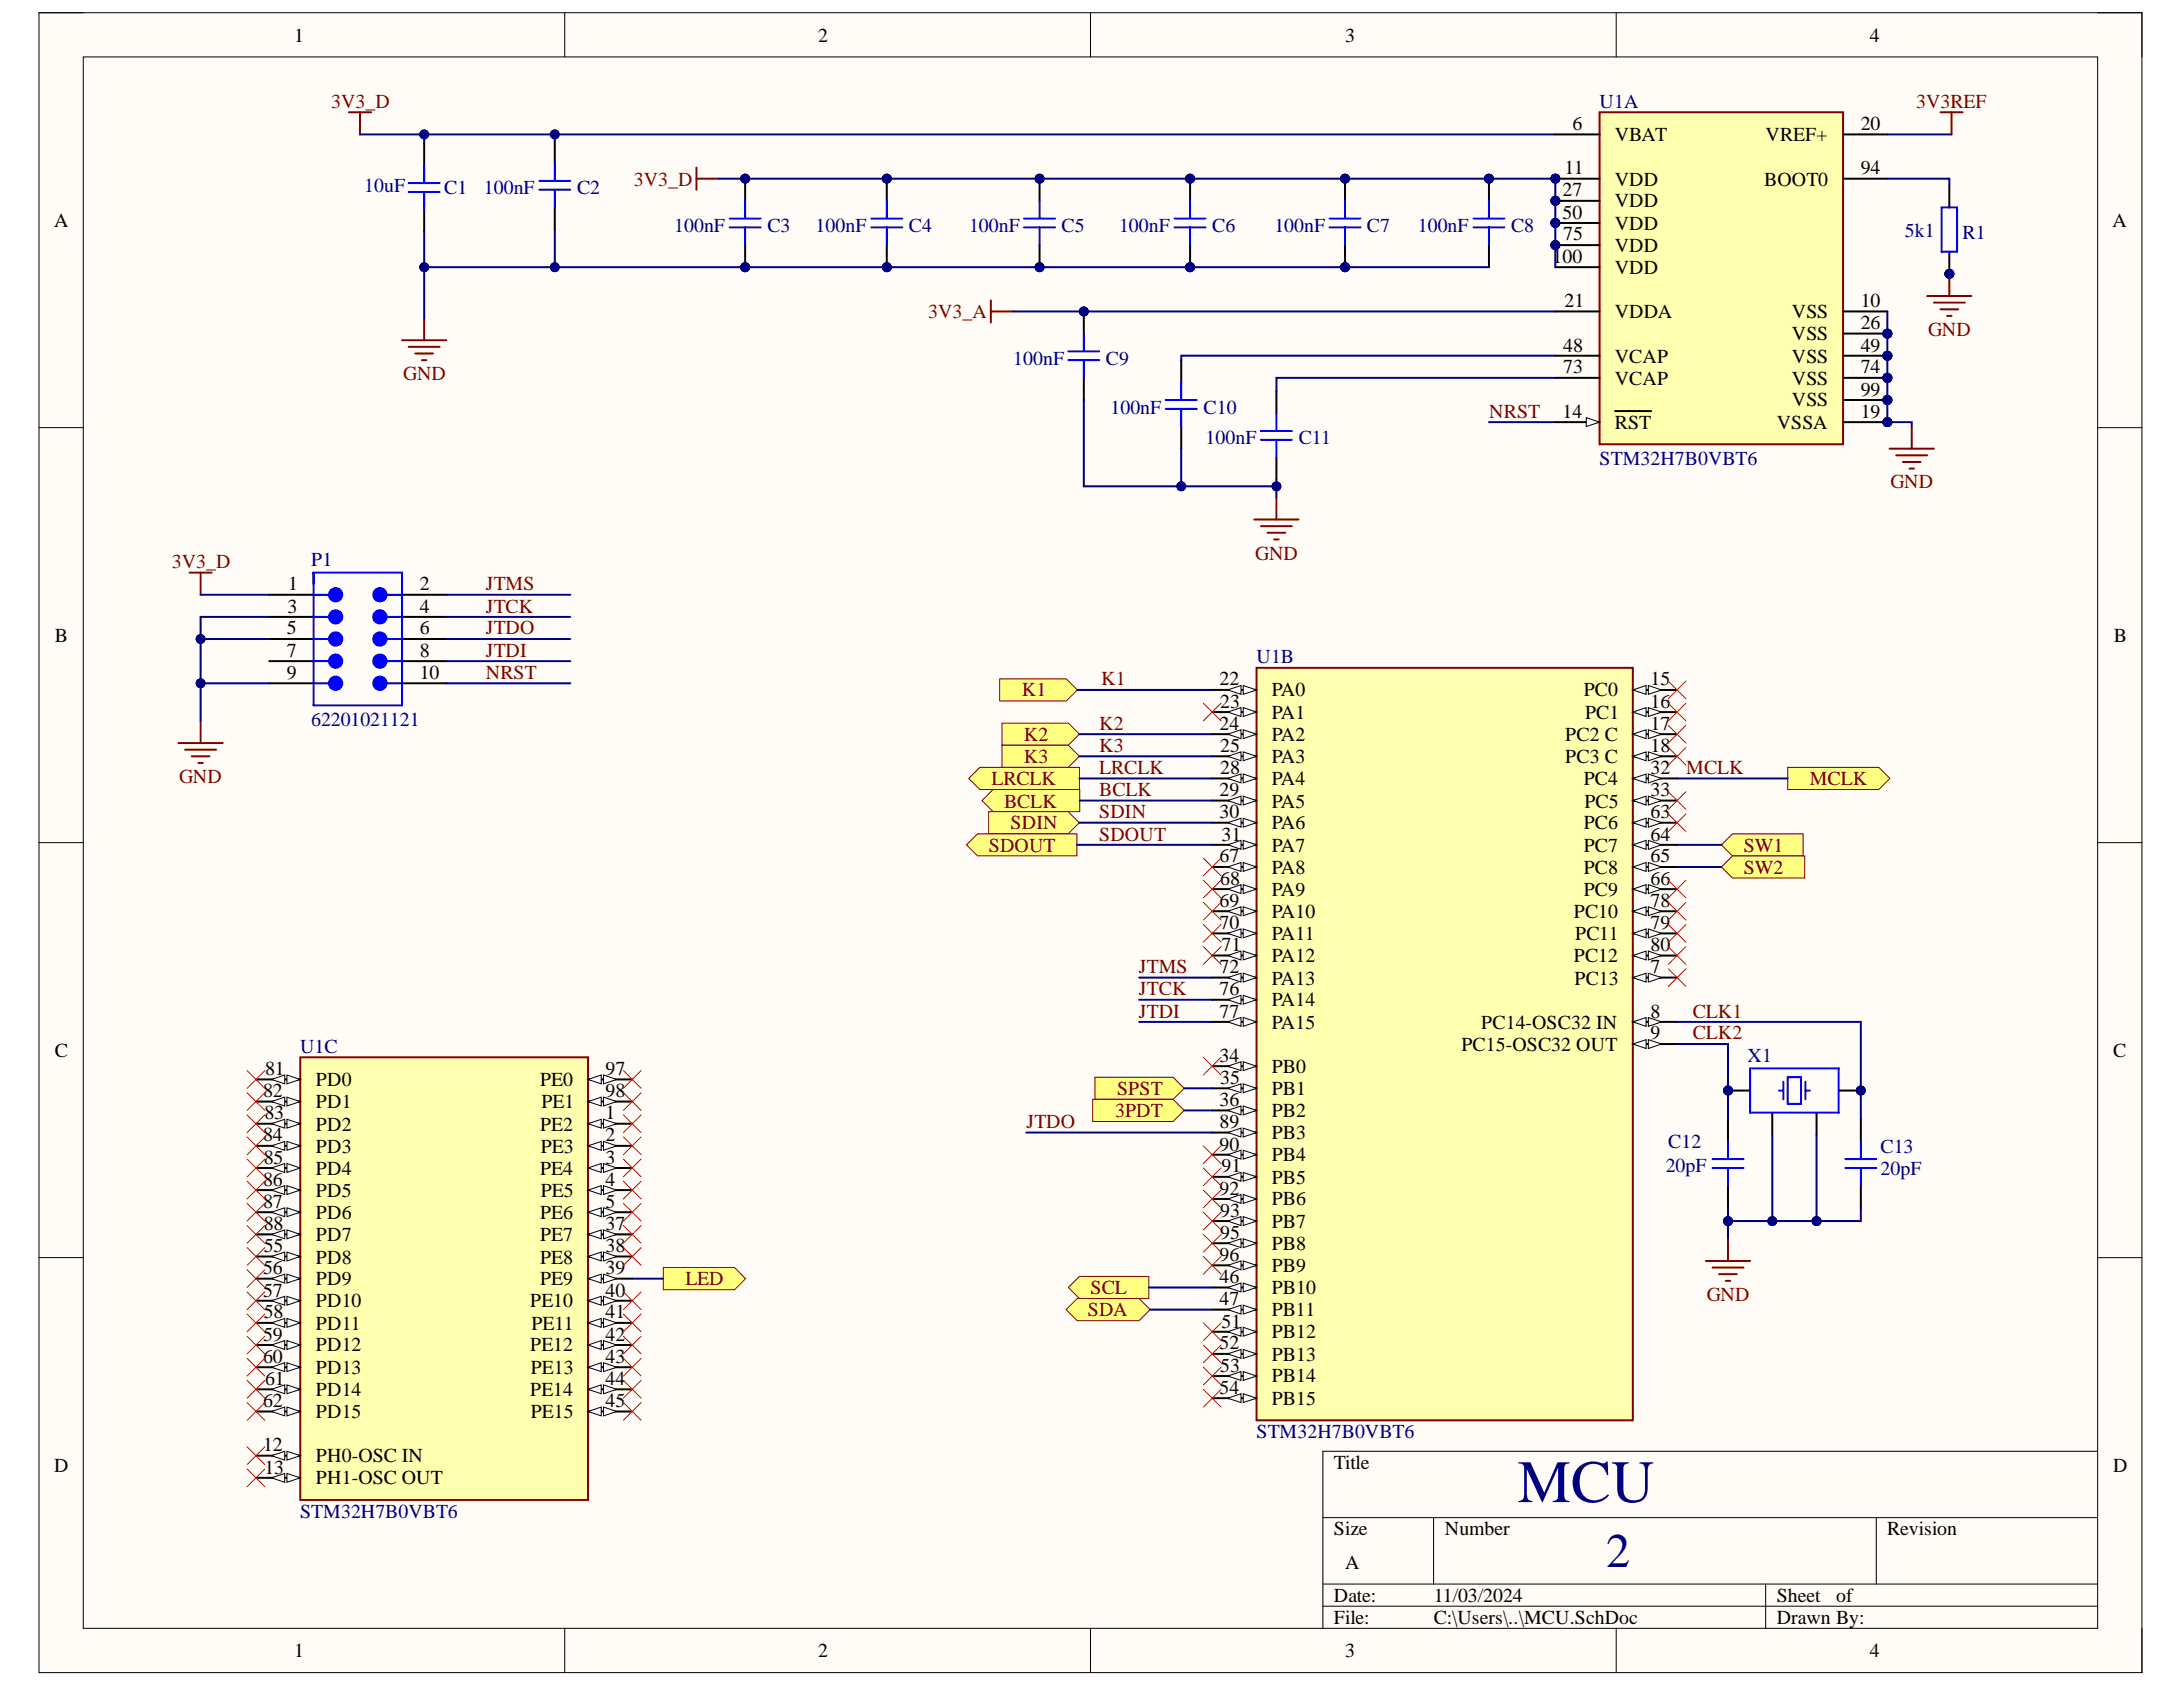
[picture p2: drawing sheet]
<svg xmlns="http://www.w3.org/2000/svg" width="279mm" height="216mm" viewBox="0 0 279 216" stroke-linecap="round" stroke-linejoin="round" font-family="sans-serif">
<defs><g id="words">
<text font-size="7.7" fill="#000080" x="194.2" y="192.2">MCU</text>
<text font-size="6.2" fill="#000080" x="205.6" y="200.5">2</text>
<g font-size="2.5">
<text x="37.6" y="5.3">1</text>
<text x="104.7" y="5.3">2</text>
<text x="172.2" y="5.3">3</text>
<text x="239.3" y="5.3">4</text>
<text x="201.3" y="16.7">6</text>
<text x="238.1" y="16.7">20</text>
<text x="200.2" y="22.3">11</text>
<text x="206.7" y="18.1">VBAT</text>
<text x="206.7" y="23.8">VDD</text>
<text x="225.8" y="23.8">BOOT0</text>
<text x="226" y="18.1">VREF+</text>
<text x="238.1" y="22.3">94</text>
<text x="6.9" y="29">A</text>
<text x="200" y="25.1">27</text>
<text x="200" y="28">50</text>
<text x="206.7" y="26.5">VDD</text>
<text x="206.7" y="29.4">VDD</text>
<text x="270.4" y="29">A</text>
<text x="198.7" y="33.7">100</text>
<text x="200.1" y="30.8">75</text>
<text x="206.7" y="32.2">VDD</text>
<text x="206.7" y="35.1">VDD</text>
<text x="200.2" y="39.3">21</text>
<text x="206.7" y="40.8">VDDA</text>
<text x="229.3" y="40.8">VSS</text>
<text x="238.1" y="39.3">10</text>
<text x="200.1" y="45">48</text>
<text x="200.1" y="47.8">73</text>
<text x="206.7" y="46.4">VCAP</text>
<text x="229.3" y="43.5">VSS</text>
<text x="229.3" y="46.4">VSS</text>
<text x="238.1" y="42.1">26</text>
<text x="238.1" y="45">49</text>
<text x="238.1" y="47.8">74</text>
<text x="200" y="53.4">14</text>
<text x="206.7" y="49.2">VCAP</text>
<text x="229.3" y="49.2">VSS</text>
<text x="229.3" y="52">VSS</text>
<text x="238.1" y="50.7">99</text>
<text x="238.1" y="53.4">19</text>
<text x="206.7" y="54.9">RST</text>
<text x="227.4" y="54.9">VSSA</text>
<text x="36.9" y="75.5">1</text>
<text x="53.7" y="75.5">2</text>
<text x="7" y="82.1">B</text>
<text x="36.7" y="81.2">5</text>
<text x="36.8" y="78.4">3</text>
<text x="53.7" y="78.4">4</text>
<text x="53.7" y="81.2">6</text>
<text x="270.5" y="82.1">B</text>
<text x="36.7" y="84.1">7</text>
<text x="36.7" y="86.9">9</text>
<text x="53.7" y="84.1">8</text>
<text x="53.7" y="86.9">10</text>
<text x="156.1" y="87.7">22</text>
<text x="162.8" y="89.1">PA0</text>
<text x="202.7" y="89.1">PC0</text>
<text x="211.2" y="87.7">15</text>
<text x="156.1" y="93.4">24</text>
<text x="156.2" y="90.6">23</text>
<text x="162.8" y="92">PA1</text>
<text x="162.8" y="94.8">PA2</text>
<text x="200.3" y="94.8">PC2 C</text>
<text x="202.9" y="92">PC1</text>
<text x="211.2" y="90.6">16</text>
<text x="211.2" y="93.4">17</text>
<text x="156.1" y="101.9">29</text>
<text x="156.2" y="96.2">25</text>
<text x="156.2" y="99">28</text>
<text x="162.8" y="97.7">PA3</text>
<text x="162.8" y="100.5">PA4</text>
<text x="200.3" y="97.7">PC3 C</text>
<text x="202.7" y="100.5">PC4</text>
<text x="211.2" y="96.2">18</text>
<text x="211.2" y="99">32</text>
<text x="211.2" y="101.9">33</text>
<text x="156.1" y="104.7">30</text>
<text x="156.3" y="107.6">31</text>
<text x="162.8" y="103.3">PA5</text>
<text x="162.8" y="106.1">PA6</text>
<text x="202.7" y="106.1">PC6</text>
<text x="202.8" y="103.3">PC5</text>
<text x="211.2" y="104.7">63</text>
<text x="211.2" y="107.6">64</text>
<text x="156.1" y="110.4">67</text>
<text x="156.2" y="113.2">68</text>
<text x="162.8" y="109">PA7</text>
<text x="162.8" y="111.8">PA8</text>
<text x="202.7" y="109">PC7</text>
<text x="202.7" y="111.8">PC8</text>
<text x="211.2" y="110.4">65</text>
<text x="211.2" y="113.2">66</text>
<text x="156.1" y="116">69</text>
<text x="156.1" y="118.9">70</text>
<text x="162.8" y="114.7">PA9</text>
<text x="162.8" y="117.5">PA10</text>
<text x="201.4" y="117.5">PC10</text>
<text x="202.7" y="114.7">PC9</text>
<text x="211.2" y="116">78</text>
<text x="211.2" y="118.9">79</text>
<text x="156.1" y="124.6">72</text>
<text x="156.3" y="121.7">71</text>
<text x="162.8" y="120.3">PA11</text>
<text x="162.8" y="123.1">PA12</text>
<text x="201.4" y="123.1">PC12</text>
<text x="201.6" y="120.3">PC11</text>
<text x="211.2" y="121.7">80</text>
<text x="211.2" y="124.6">7</text>
<text x="156.1" y="127.4">76</text>
<text x="156.1" y="130.2">77</text>
<text x="162.8" y="126">PA13</text>
<text x="162.8" y="128.8">PA14</text>
<text x="162.8" y="131.7">PA15</text>
<text x="189.6" y="131.7">PC14-OSC32 IN</text>
<text x="201.5" y="126">PC13</text>
<text x="211.2" y="130.2">8</text>
<text x="7" y="135.2">C</text>
<text x="33.9" y="137.6">81</text>
<text x="77.5" y="137.6">97</text>
<text x="156.1" y="135.9">34</text>
<text x="162.8" y="137.3">PB0</text>
<text x="187" y="134.5">PC15-OSC32 OUT</text>
<text x="211.2" y="133">9</text>
<text x="270.5" y="135.2">C</text>
<text x="33.7" y="140.4">82</text>
<text x="33.8" y="143.3">83</text>
<text x="40.4" y="139">PD0</text>
<text x="40.4" y="141.8">PD1</text>
<text x="69.1" y="139">PE0</text>
<text x="69.3" y="141.8">PE1</text>
<text x="77.5" y="140.4">98</text>
<text x="77.5" y="143.3">1</text>
<text x="156.1" y="141.6">36</text>
<text x="156.2" y="138.7">35</text>
<text x="162.8" y="140.1">PB1</text>
<text x="162.8" y="142.9">PB2</text>
<text x="33.7" y="146.1">84</text>
<text x="33.8" y="148.9">85</text>
<text x="40.4" y="144.7">PD2</text>
<text x="40.4" y="147.5">PD3</text>
<text x="69.1" y="144.7">PE2</text>
<text x="69.2" y="147.5">PE3</text>
<text x="77.5" y="146.1">2</text>
<text x="77.5" y="148.9">3</text>
<text x="156.1" y="144.4">89</text>
<text x="156.1" y="147.2">90</text>
<text x="162.8" y="145.8">PB3</text>
<text x="162.8" y="148.6">PB4</text>
<text x="33.7" y="151.7">86</text>
<text x="33.7" y="154.6">87</text>
<text x="40.4" y="150.4">PD4</text>
<text x="40.4" y="153.2">PD5</text>
<text x="69.1" y="150.4">PE4</text>
<text x="69.2" y="153.2">PE5</text>
<text x="77.5" y="151.7">4</text>
<text x="77.5" y="154.6">5</text>
<text x="156.1" y="152.9">92</text>
<text x="156.2" y="155.7">93</text>
<text x="156.3" y="150">91</text>
<text x="162.8" y="151.5">PB5</text>
<text x="162.8" y="154.3">PB6</text>
<text x="33.8" y="157.4">88</text>
<text x="33.8" y="160.3">55</text>
<text x="40.4" y="156">PD6</text>
<text x="40.4" y="158.8">PD7</text>
<text x="40.4" y="161.7">PD8</text>
<text x="69.1" y="156">PE6</text>
<text x="69.1" y="158.8">PE7</text>
<text x="69.1" y="161.7">PE8</text>
<text x="77.5" y="157.4">37</text>
<text x="77.5" y="160.3">38</text>
<text x="156.1" y="161.4">96</text>
<text x="156.2" y="158.6">95</text>
<text x="162.8" y="157.1">PB7</text>
<text x="162.8" y="159.9">PB8</text>
<text x="33.7" y="163.1">56</text>
<text x="33.7" y="165.9">57</text>
<text x="40.4" y="164.5">PD9</text>
<text x="40.4" y="167.3">PD10</text>
<text x="67.8" y="167.3">PE10</text>
<text x="69.1" y="164.5">PE9</text>
<text x="77.5" y="163.1">39</text>
<text x="77.5" y="165.9">40</text>
<text x="156.1" y="164.2">46</text>
<text x="156.1" y="167">47</text>
<text x="162.8" y="162.8">PB9</text>
<text x="162.8" y="165.6">PB10</text>
<text x="33.7" y="171.6">59</text>
<text x="33.8" y="168.7">58</text>
<text x="40.4" y="170.2">PD11</text>
<text x="40.4" y="173">PD12</text>
<text x="67.8" y="173">PE12</text>
<text x="68" y="170.2">PE11</text>
<text x="77.5" y="168.7">41</text>
<text x="77.5" y="171.6">42</text>
<text x="156.1" y="172.7">52</text>
<text x="156.3" y="169.9">51</text>
<text x="162.8" y="171.3">PB12</text>
<text x="162.8" y="168.5">PB11</text>
<text x="33.7" y="174.4">60</text>
<text x="33.9" y="177.3">61</text>
<text x="40.4" y="175.8">PD13</text>
<text x="40.4" y="178.6">PD14</text>
<text x="67.8" y="178.6">PE14</text>
<text x="67.9" y="175.8">PE13</text>
<text x="77.5" y="174.4">43</text>
<text x="77.5" y="177.3">44</text>
<text x="156.1" y="178.4">54</text>
<text x="156.2" y="175.6">53</text>
<text x="162.8" y="174.1">PB13</text>
<text x="162.8" y="176.9">PB14</text>
<text x="162.8" y="179.8">PB15</text>
<text x="33.7" y="180.1">62</text>
<text x="33.7" y="185.7">12</text>
<text x="40.4" y="181.5">PD15</text>
<text x="67.9" y="181.5">PE15</text>
<text x="77.5" y="180.1">45</text>
<text x="6.9" y="188.3">D</text>
<text x="33.8" y="188.6">13</text>
<text x="40.4" y="187.2">PH0-OSC IN</text>
<text x="40.4" y="190">PH1-OSC OUT</text>
<text x="170.7" y="188">Title</text>
<text x="270.5" y="188.3">D</text>
<text x="170.7" y="196.5">Size</text>
<text x="184.9" y="196.5">Number</text>
<text x="241.5" y="196.5">Revision</text>
<text x="172.2" y="200.8">A</text>
<text x="170.7" y="205">Date:</text>
<text x="170.7" y="207.8">File:</text>
<text x="183.5" y="205">11/03/2024</text>
<text x="183.5" y="207.8">C:\Users\..\MCU.SchDoc</text>
<text x="227.4" y="205">Sheet</text>
<text x="227.4" y="207.8">Drawn By:</text>
<text x="235" y="205">of</text>
<text x="37.6" y="212.1">1</text>
<text x="104.7" y="212.1">2</text>
<text x="172.2" y="212.1">3</text>
<text x="239.3" y="212.1">4</text>
</g>
<g font-size="2.5" fill="#800000">
<text x="42.4" y="13.8">3V3_D</text>
<text x="245.3" y="13.8">3V3REF</text>
<text x="81.1" y="23.8">3V3_D</text>
<text x="118.8" y="40.8">3V3_A</text>
<text x="246.8" y="43">GND</text>
<text x="51.6" y="48.6">GND</text>
<text x="190.6" y="53.4">NRST</text>
<text x="242" y="62.5">GND</text>
<text x="160.7" y="71.6">GND</text>
<text x="22" y="72.7">3V3_D</text>
<text x="62.2" y="75.5">JTMS</text>
<text x="62.2" y="78.4">JTCK</text>
<text x="62.2" y="81.2">JTDO</text>
<text x="62.2" y="84.1">JTDI</text>
<text x="62.2" y="86.9">NRST</text>
<text x="130.8" y="89.1">K1</text>
<text x="140.9" y="87.7">K1</text>
<text x="131" y="94.8">K2</text>
<text x="140.7" y="93.4">K2</text>
<text x="22.9" y="100.2">GND</text>
<text x="126.9" y="100.5">LRCLK</text>
<text x="131" y="97.7">K3</text>
<text x="140.7" y="99">LRCLK</text>
<text x="140.7" y="101.9">BCLK</text>
<text x="140.7" y="96.2">K3</text>
<text x="215.8" y="99">MCLK</text>
<text x="231.6" y="100.5">MCLK</text>
<text x="128.5" y="103.3">BCLK</text>
<text x="129.4" y="106.1">SDIN</text>
<text x="140.7" y="104.7">SDIN</text>
<text x="140.7" y="107.6">SDOUT</text>
<text x="126.6" y="109">SDOUT</text>
<text x="223.2" y="109">SW1</text>
<text x="223.2" y="111.8">SW2</text>
<text x="145.8" y="124.6">JTMS</text>
<text x="145.8" y="127.4">JTCK</text>
<text x="145.8" y="130.2">JTDI</text>
<text x="216.7" y="130.2">CLK1</text>
<text x="216.7" y="133">CLK2</text>
<text x="142.7" y="142.9">3PDT</text>
<text x="143" y="140.1">SPST</text>
<text x="131.4" y="144.4">JTDO</text>
<text x="87.7" y="164.5">LED</text>
<text x="139.6" y="165.6">SCL</text>
<text x="218.4" y="166.4">GND</text>
<text x="139.2" y="168.5">SDA</text>
</g>
<g font-size="2.5" fill="#000080">
<text x="204.7" y="13.8">U1A</text>
<text x="46.6" y="24.6">10uF</text>
<text x="56.9" y="24.9">C1</text>
<text x="61.9" y="24.9">100nF</text>
<text x="73.9" y="24.9">C2</text>
<text x="86.3" y="29.7">100nF</text>
<text x="98.2" y="29.7">C3</text>
<text x="104.4" y="29.7">100nF</text>
<text x="116.3" y="29.7">C4</text>
<text x="124" y="29.7">100nF</text>
<text x="135.9" y="29.7">C5</text>
<text x="143.2" y="29.7">100nF</text>
<text x="155.2" y="29.7">C6</text>
<text x="163.1" y="29.7">100nF</text>
<text x="175" y="29.7">C7</text>
<text x="181.5" y="29.7">100nF</text>
<text x="193.4" y="29.7">C8</text>
<text x="243.8" y="30.3">5k1</text>
<text x="251.2" y="30.5">R1</text>
<text x="129.7" y="46.7">100nF</text>
<text x="141.5" y="46.7">C9</text>
<text x="142.1" y="52.9">100nF</text>
<text x="154.1" y="52.9">C10</text>
<text x="154.3" y="56.8">100nF</text>
<text x="166.2" y="56.8">C11</text>
<text x="204.7" y="59.5">STM32H7B0VBT6</text>
<text x="39.8" y="72.5">P1</text>
<text x="160.8" y="84.9">U1B</text>
<text x="39.8" y="92.9">62201021121</text>
<text x="38.4" y="134.7">U1C</text>
<text x="223.7" y="135.9">X1</text>
<text x="213.5" y="146.9">C12</text>
<text x="240.7" y="147.5">C13</text>
<text x="213.2" y="150">20pF</text>
<text x="240.7" y="150.4">20pF</text>
<text x="160.8" y="184">STM32H7B0VBT6</text>
<text x="38.4" y="194.3">STM32H7B0VBT6</text>
</g>
</g></defs>
<path d="M5 1.6h269.1v212.5h-269.1z" fill-rule="evenodd" fill="#fffcf8"/>
<path d="M5 1.6h269.1v212.5h-269.1z" fill="none" stroke="#000" stroke-width=".13"/>
<path d="M10.7 7.3h257.8v201.1h-257.8z" fill-rule="evenodd" fill="#fffcf8"/>
<g fill="none" stroke="#000" stroke-width=".13">
<path d="M5 1.6h5.7M10.7 7.3h257.8v201.1h-257.8zM72.3 1.6v5.7M139.6 1.6v5.7M206.9 1.6v5.7M268.5 1.6h5.6v5.7M5 54.7h5.7M268.5 54.7h5.6M5 107.8h5.7M268.5 107.8h5.6M5 160.9h5.7M268.5 161h5.6"/>
<path d="M169.3 194.2h99.2M183.5 194.2v8.5M240.1 194.2v8.5M268.5 185.7h-99.2v22.7M72.3 208.4v5.7M139.6 208.4v5.7M169.3 202.7h99.2M169.3 205.6h99.2M206.9 208.4v5.7M226 202.7v5.7M274.1 208.4v5.7"/>
</g>
<circle cx="199.1" cy="22.9" r=".57" fill="#000080"/>
<circle cx="199.1" cy="22.9" r=".57" fill="none" stroke="#000080" stroke-width=".13"/>
<circle cx="199.1" cy="25.7" r=".57" fill="#000080"/>
<circle cx="199.1" cy="25.7" r=".57" fill="none" stroke="#000080" stroke-width=".13"/>
<circle cx="199.1" cy="28.5" r=".57" fill="#000080"/>
<circle cx="199.1" cy="28.5" r=".57" fill="none" stroke="#000080" stroke-width=".13"/>
<circle cx="199.1" cy="31.4" r=".57" fill="#000080"/>
<circle cx="199.1" cy="31.4" r=".57" fill="none" stroke="#000080" stroke-width=".13"/>
<circle cx="241.6" cy="42.7" r=".57" fill="#000080"/>
<circle cx="241.6" cy="42.7" r=".57" fill="none" stroke="#000080" stroke-width=".13"/>
<circle cx="241.6" cy="45.5" r=".57" fill="#000080"/>
<circle cx="241.6" cy="45.5" r=".57" fill="none" stroke="#000080" stroke-width=".13"/>
<circle cx="241.6" cy="48.4" r=".57" fill="#000080"/>
<circle cx="241.6" cy="48.4" r=".57" fill="none" stroke="#000080" stroke-width=".13"/>
<circle cx="241.6" cy="51.2" r=".57" fill="#000080"/>
<circle cx="241.6" cy="51.2" r=".57" fill="none" stroke="#000080" stroke-width=".13"/>
<circle cx="241.6" cy="54" r=".57" fill="#000080"/>
<circle cx="241.6" cy="54" r=".57" fill="none" stroke="#000080" stroke-width=".13"/>
<path d="M204.7 14.4h31.2v42.5h-31.2z" fill-rule="evenodd" fill="#ffffb0"/>
<path d="M204.7 14.4h31.2v42.5h-31.2z" fill="none" stroke="#800000" stroke-width=".25"/>
<path d="M199.1 54h5.6" fill="none" stroke="#000" stroke-width=".25"/>
<path d="M203 53.5l1.7 .5-1.7 .6z" fill="#f8fcff"/>
<path d="M203 53.5l1.7 .5-1.7 .6z" fill="none" stroke="#000" stroke-width=".13"/>
<path d="M199.1 17.2h5.6M199.1 22.9h5.6M235.9 22.9h5.7M199.1 45.5h5.6M199.1 48.4h5.6M206.7 52.6h4.6" fill="none" stroke="#000" stroke-width=".25"/>
<circle cx="199.1" cy="22.9" r=".57" fill="#000080"/>
<circle cx="199.1" cy="22.9" r=".57" fill="none" stroke="#000080" stroke-width=".13"/>
<path d="M199.1 25.7h5.6" fill="none" stroke="#000" stroke-width=".25"/>
<circle cx="199.1" cy="25.7" r=".57" fill="#000080"/>
<circle cx="199.1" cy="25.7" r=".57" fill="none" stroke="#000080" stroke-width=".13"/>
<path d="M199.1 28.5h5.6" fill="none" stroke="#000" stroke-width=".25"/>
<circle cx="199.1" cy="28.5" r=".57" fill="#000080"/>
<circle cx="199.1" cy="28.5" r=".57" fill="none" stroke="#000080" stroke-width=".13"/>
<path d="M199.1 31.4h5.6" fill="none" stroke="#000" stroke-width=".25"/>
<circle cx="199.1" cy="31.4" r=".57" fill="#000080"/>
<circle cx="199.1" cy="31.4" r=".57" fill="none" stroke="#000080" stroke-width=".13"/>
<path d="M235.9 17.2h5.7M199.1 34.2h5.6M199.1 39.9h5.6M235.9 39.9h5.7M235.9 42.7h5.7" fill="none" stroke="#000" stroke-width=".25"/>
<circle cx="241.6" cy="42.7" r=".57" fill="#000080"/>
<circle cx="241.6" cy="42.7" r=".57" fill="none" stroke="#000080" stroke-width=".13"/>
<path d="M235.9 45.5h5.7" fill="none" stroke="#000" stroke-width=".25"/>
<circle cx="241.6" cy="45.5" r=".57" fill="#000080"/>
<circle cx="241.6" cy="45.5" r=".57" fill="none" stroke="#000080" stroke-width=".13"/>
<path d="M235.9 48.4h5.7" fill="none" stroke="#000" stroke-width=".25"/>
<circle cx="241.6" cy="48.4" r=".57" fill="#000080"/>
<circle cx="241.6" cy="48.4" r=".57" fill="none" stroke="#000080" stroke-width=".13"/>
<path d="M235.9 51.2h5.7" fill="none" stroke="#000" stroke-width=".25"/>
<circle cx="241.6" cy="51.2" r=".57" fill="#000080"/>
<circle cx="241.6" cy="51.2" r=".57" fill="none" stroke="#000080" stroke-width=".13"/>
<path d="M235.9 54h5.7" fill="none" stroke="#000" stroke-width=".25"/>
<circle cx="241.6" cy="54" r=".57" fill="#000080"/>
<circle cx="241.6" cy="54" r=".57" fill="none" stroke="#000080" stroke-width=".13"/>
<path d="M160.8 85.5h48.2v96.3h-48.2z" fill-rule="evenodd" fill="#ffffb0"/>
<path d="M160.8 85.5h48.2v96.3h-48.2z" fill="none" stroke="#800000" stroke-width=".25"/>
<path d="M155.1 88.3h5.7" fill="none" stroke="#000" stroke-width=".25"/>
<path d="M159.1 87.7l1.7 .6-1.7 .6z" fill="#f8fcff"/>
<path d="M159.1 87.7l1.7 .6-1.7 .6z" fill="none" stroke="#000" stroke-width=".13"/>
<path d="M157.1 88.3l1.7-.6v1.2z" fill="#f8fcff"/>
<path d="M157.1 88.3l1.7-.6v1.2z" fill="none" stroke="#000" stroke-width=".13"/>
<path d="M155.1 91.1h5.7" fill="none" stroke="#000" stroke-width=".25"/>
<path d="M159.1 90.6l1.7 .5-1.7 .6z" fill="#f8fcff"/>
<path d="M159.1 90.6l1.7 .5-1.7 .6z" fill="none" stroke="#000" stroke-width=".13"/>
<path d="M157.1 91.1l1.7-.5v1.1z" fill="#f8fcff"/>
<path d="M157.1 91.1l1.7-.5v1.1z" fill="none" stroke="#000" stroke-width=".13"/>
<path d="M155.1 94h5.7" fill="none" stroke="#000" stroke-width=".25"/>
<path d="M159.1 93.4l1.7 .6-1.7 .5z" fill="#f8fcff"/>
<path d="M159.1 93.4l1.7 .6-1.7 .5z" fill="none" stroke="#000" stroke-width=".13"/>
<path d="M157.1 94l1.7-.6v1.1z" fill="#f8fcff"/>
<path d="M157.1 94l1.7-.6v1.1z" fill="none" stroke="#000" stroke-width=".13"/>
<path d="M155.1 96.8h5.7" fill="none" stroke="#000" stroke-width=".25"/>
<path d="M159.1 96.2l1.7 .6-1.7 .6z" fill="#f8fcff"/>
<path d="M159.1 96.2l1.7 .6-1.7 .6z" fill="none" stroke="#000" stroke-width=".13"/>
<path d="M157.1 96.8l1.7-.6v1.2z" fill="#f8fcff"/>
<path d="M157.1 96.8l1.7-.6v1.2z" fill="none" stroke="#000" stroke-width=".13"/>
<path d="M155.1 99.6h5.7" fill="none" stroke="#000" stroke-width=".25"/>
<path d="M159.1 99.1l1.7 .5-1.7 .6z" fill="#f8fcff"/>
<path d="M159.1 99.1l1.7 .5-1.7 .6z" fill="none" stroke="#000" stroke-width=".13"/>
<path d="M157.1 99.6l1.7-.5v1.1z" fill="#f8fcff"/>
<path d="M157.1 99.6l1.7-.5v1.1z" fill="none" stroke="#000" stroke-width=".13"/>
<path d="M155.1 102.5h5.7" fill="none" stroke="#000" stroke-width=".25"/>
<path d="M159.1 101.9l1.7 .6-1.7 .5z" fill="#f8fcff"/>
<path d="M159.1 101.9l1.7 .6-1.7 .5z" fill="none" stroke="#000" stroke-width=".13"/>
<path d="M157.1 102.5l1.7-.6v1.1z" fill="#f8fcff"/>
<path d="M157.1 102.5l1.7-.6v1.1z" fill="none" stroke="#000" stroke-width=".13"/>
<path d="M155.1 105.3h5.7" fill="none" stroke="#000" stroke-width=".25"/>
<path d="M159.1 104.7l1.7 .6-1.7 .6z" fill="#f8fcff"/>
<path d="M159.1 104.7l1.7 .6-1.7 .6z" fill="none" stroke="#000" stroke-width=".13"/>
<path d="M157.1 105.3l1.7-.6v1.2z" fill="#f8fcff"/>
<path d="M157.1 105.3l1.7-.6v1.2z" fill="none" stroke="#000" stroke-width=".13"/>
<path d="M155.1 108.1h5.7" fill="none" stroke="#000" stroke-width=".25"/>
<path d="M159.1 107.6l1.7 .5-1.7 .6z" fill="#f8fcff"/>
<path d="M159.1 107.6l1.7 .5-1.7 .6z" fill="none" stroke="#000" stroke-width=".13"/>
<path d="M157.1 108.1l1.7-.5v1.1z" fill="#f8fcff"/>
<path d="M157.1 108.1l1.7-.5v1.1z" fill="none" stroke="#000" stroke-width=".13"/>
<path d="M155.1 111h5.7" fill="none" stroke="#000" stroke-width=".25"/>
<path d="M159.1 110.4l1.7 .6-1.7 .5z" fill="#f8fcff"/>
<path d="M159.1 110.4l1.7 .6-1.7 .5z" fill="none" stroke="#000" stroke-width=".13"/>
<path d="M157.1 111l1.7-.6v1.1z" fill="#f8fcff"/>
<path d="M157.1 111l1.7-.6v1.1z" fill="none" stroke="#000" stroke-width=".13"/>
<path d="M155.1 113.8h5.7" fill="none" stroke="#000" stroke-width=".25"/>
<path d="M159.1 113.2l1.7 .6-1.7 .6z" fill="#f8fcff"/>
<path d="M159.1 113.2l1.7 .6-1.7 .6z" fill="none" stroke="#000" stroke-width=".13"/>
<path d="M157.1 113.8l1.7-.6v1.2z" fill="#f8fcff"/>
<path d="M157.1 113.8l1.7-.6v1.2z" fill="none" stroke="#000" stroke-width=".13"/>
<path d="M155.1 116.6h5.7" fill="none" stroke="#000" stroke-width=".25"/>
<path d="M159.1 116.1l1.7 .5-1.7 .6z" fill="#f8fcff"/>
<path d="M159.1 116.1l1.7 .5-1.7 .6z" fill="none" stroke="#000" stroke-width=".13"/>
<path d="M157.1 116.6l1.7-.5v1.1z" fill="#f8fcff"/>
<path d="M157.1 116.6l1.7-.5v1.1z" fill="none" stroke="#000" stroke-width=".13"/>
<path d="M155.1 119.5h5.7" fill="none" stroke="#000" stroke-width=".25"/>
<path d="M159.1 118.9l1.7 .6-1.7 .5z" fill="#f8fcff"/>
<path d="M159.1 118.9l1.7 .6-1.7 .5z" fill="none" stroke="#000" stroke-width=".13"/>
<path d="M157.1 119.5l1.7-.6v1.1z" fill="#f8fcff"/>
<path d="M157.1 119.5l1.7-.6v1.1z" fill="none" stroke="#000" stroke-width=".13"/>
<path d="M155.1 122.3h5.7" fill="none" stroke="#000" stroke-width=".25"/>
<path d="M159.1 121.7l1.7 .6-1.7 .6z" fill="#f8fcff"/>
<path d="M159.1 121.7l1.7 .6-1.7 .6z" fill="none" stroke="#000" stroke-width=".13"/>
<path d="M157.1 122.3l1.7-.6v1.2z" fill="#f8fcff"/>
<path d="M157.1 122.3l1.7-.6v1.2z" fill="none" stroke="#000" stroke-width=".13"/>
<path d="M155.1 125.1h5.7" fill="none" stroke="#000" stroke-width=".25"/>
<path d="M159.1 124.5l1.7 .6-1.7 .6z" fill="#f8fcff"/>
<path d="M159.1 124.5l1.7 .6-1.7 .6z" fill="none" stroke="#000" stroke-width=".13"/>
<path d="M157.1 125.1l1.7-.6v1.2z" fill="#f8fcff"/>
<path d="M157.1 125.1l1.7-.6v1.2z" fill="none" stroke="#000" stroke-width=".13"/>
<path d="M155.1 127.9h5.7" fill="none" stroke="#000" stroke-width=".25"/>
<path d="M159.1 127.4l1.7 .5-1.7 .6z" fill="#f8fcff"/>
<path d="M159.1 127.4l1.7 .5-1.7 .6z" fill="none" stroke="#000" stroke-width=".13"/>
<path d="M157.1 127.9l1.7-.5v1.1z" fill="#f8fcff"/>
<path d="M157.1 127.9l1.7-.5v1.1z" fill="none" stroke="#000" stroke-width=".13"/>
<path d="M155.1 130.8h5.7" fill="none" stroke="#000" stroke-width=".25"/>
<path d="M159.1 130.2l1.7 .6-1.7 .5z" fill="#f8fcff"/>
<path d="M159.1 130.2l1.7 .6-1.7 .5z" fill="none" stroke="#000" stroke-width=".13"/>
<path d="M157.1 130.8l1.7-.6v1.1z" fill="#f8fcff"/>
<path d="M157.1 130.8l1.7-.6v1.1z" fill="none" stroke="#000" stroke-width=".13"/>
<path d="M155.1 136.4h5.7" fill="none" stroke="#000" stroke-width=".25"/>
<path d="M159.1 135.9l1.7 .5-1.7 .6z" fill="#f8fcff"/>
<path d="M159.1 135.9l1.7 .5-1.7 .6z" fill="none" stroke="#000" stroke-width=".13"/>
<path d="M157.1 136.4l1.7-.5v1.1z" fill="#f8fcff"/>
<path d="M157.1 136.4l1.7-.5v1.1z" fill="none" stroke="#000" stroke-width=".13"/>
<path d="M155.1 139.3h5.7" fill="none" stroke="#000" stroke-width=".25"/>
<path d="M159.1 138.7l1.7 .6-1.7 .5z" fill="#f8fcff"/>
<path d="M159.1 138.7l1.7 .6-1.7 .5z" fill="none" stroke="#000" stroke-width=".13"/>
<path d="M157.1 139.3l1.7-.6v1.1z" fill="#f8fcff"/>
<path d="M157.1 139.3l1.7-.6v1.1z" fill="none" stroke="#000" stroke-width=".13"/>
<path d="M155.1 142.1h5.7" fill="none" stroke="#000" stroke-width=".25"/>
<path d="M159.1 141.5l1.7 .6-1.7 .6z" fill="#f8fcff"/>
<path d="M159.1 141.5l1.7 .6-1.7 .6z" fill="none" stroke="#000" stroke-width=".13"/>
<path d="M157.1 142.1l1.7-.6v1.2z" fill="#f8fcff"/>
<path d="M157.1 142.1l1.7-.6v1.2z" fill="none" stroke="#000" stroke-width=".13"/>
<path d="M155.1 144.9h5.7" fill="none" stroke="#000" stroke-width=".25"/>
<path d="M159.1 144.4l1.7 .5-1.7 .6z" fill="#f8fcff"/>
<path d="M159.1 144.4l1.7 .5-1.7 .6z" fill="none" stroke="#000" stroke-width=".13"/>
<path d="M157.1 144.9l1.7-.5v1.1z" fill="#f8fcff"/>
<path d="M157.1 144.9l1.7-.5v1.1z" fill="none" stroke="#000" stroke-width=".13"/>
<path d="M155.1 147.8h5.7" fill="none" stroke="#000" stroke-width=".25"/>
<path d="M159.1 147.2l1.7 .6-1.7 .5z" fill="#f8fcff"/>
<path d="M159.1 147.2l1.7 .6-1.7 .5z" fill="none" stroke="#000" stroke-width=".13"/>
<path d="M157.1 147.8l1.7-.6v1.1z" fill="#f8fcff"/>
<path d="M157.1 147.8l1.7-.6v1.1z" fill="none" stroke="#000" stroke-width=".13"/>
<path d="M155.1 150.6h5.7" fill="none" stroke="#000" stroke-width=".25"/>
<path d="M159.1 150l1.7 .6-1.7 .6z" fill="#f8fcff"/>
<path d="M159.1 150l1.7 .6-1.7 .6z" fill="none" stroke="#000" stroke-width=".13"/>
<path d="M157.1 150.6l1.7-.6v1.2z" fill="#f8fcff"/>
<path d="M157.1 150.6l1.7-.6v1.2z" fill="none" stroke="#000" stroke-width=".13"/>
<path d="M155.1 153.4h5.7" fill="none" stroke="#000" stroke-width=".25"/>
<path d="M159.1 152.9l1.7 .5-1.7 .6z" fill="#f8fcff"/>
<path d="M159.1 152.9l1.7 .5-1.7 .6z" fill="none" stroke="#000" stroke-width=".13"/>
<path d="M157.1 153.4l1.7-.5v1.1z" fill="#f8fcff"/>
<path d="M157.1 153.4l1.7-.5v1.1z" fill="none" stroke="#000" stroke-width=".13"/>
<path d="M155.1 156.3h5.7" fill="none" stroke="#000" stroke-width=".25"/>
<path d="M159.1 155.7l1.7 .6-1.7 .5z" fill="#f8fcff"/>
<path d="M159.1 155.7l1.7 .6-1.7 .5z" fill="none" stroke="#000" stroke-width=".13"/>
<path d="M157.1 156.3l1.7-.6v1.1z" fill="#f8fcff"/>
<path d="M157.1 156.3l1.7-.6v1.1z" fill="none" stroke="#000" stroke-width=".13"/>
<path d="M155.1 159.1h5.7" fill="none" stroke="#000" stroke-width=".25"/>
<path d="M159.1 158.5l1.7 .6-1.7 .6z" fill="#f8fcff"/>
<path d="M159.1 158.5l1.7 .6-1.7 .6z" fill="none" stroke="#000" stroke-width=".13"/>
<path d="M157.1 159.1l1.7-.6v1.2z" fill="#f8fcff"/>
<path d="M157.1 159.1l1.7-.6v1.2z" fill="none" stroke="#000" stroke-width=".13"/>
<path d="M155.1 161.9h5.7" fill="none" stroke="#000" stroke-width=".25"/>
<path d="M159.1 161.4l1.7 .5-1.7 .6z" fill="#f8fcff"/>
<path d="M159.1 161.4l1.7 .5-1.7 .6z" fill="none" stroke="#000" stroke-width=".13"/>
<path d="M157.1 161.9l1.7-.5v1.1z" fill="#f8fcff"/>
<path d="M157.1 161.9l1.7-.5v1.1z" fill="none" stroke="#000" stroke-width=".13"/>
<path d="M155.1 170.4h5.7" fill="none" stroke="#000" stroke-width=".25"/>
<path d="M159.1 169.9l1.7 .5-1.7 .6z" fill="#f8fcff"/>
<path d="M159.1 169.9l1.7 .5-1.7 .6z" fill="none" stroke="#000" stroke-width=".13"/>
<path d="M157.1 170.4l1.7-.5v1.1z" fill="#f8fcff"/>
<path d="M157.1 170.4l1.7-.5v1.1z" fill="none" stroke="#000" stroke-width=".13"/>
<path d="M155.2 173.3h5.6" fill="none" stroke="#000" stroke-width=".25"/>
<path d="M159.1 172.7l1.7 .6-1.7 .5z" fill="#f8fcff"/>
<path d="M159.1 172.7l1.7 .6-1.7 .5z" fill="none" stroke="#000" stroke-width=".13"/>
<path d="M157.1 173.3l1.7-.6v1.1z" fill="#f8fcff"/>
<path d="M157.1 173.3l1.7-.6v1.1z" fill="none" stroke="#000" stroke-width=".13"/>
<path d="M155.2 176.1h5.6" fill="none" stroke="#000" stroke-width=".25"/>
<path d="M159.1 175.5l1.7 .6-1.7 .6z" fill="#f8fcff"/>
<path d="M159.1 175.5l1.7 .6-1.7 .6z" fill="none" stroke="#000" stroke-width=".13"/>
<path d="M157.1 176.1l1.7-.6v1.2z" fill="#f8fcff"/>
<path d="M157.1 176.1l1.7-.6v1.2z" fill="none" stroke="#000" stroke-width=".13"/>
<path d="M155.2 178.9h5.6" fill="none" stroke="#000" stroke-width=".25"/>
<path d="M159.1 178.4l1.7 .5-1.7 .6z" fill="#f8fcff"/>
<path d="M159.1 178.4l1.7 .5-1.7 .6z" fill="none" stroke="#000" stroke-width=".13"/>
<path d="M157.1 178.9l1.7-.5v1.1z" fill="#f8fcff"/>
<path d="M157.1 178.9l1.7-.5v1.1z" fill="none" stroke="#000" stroke-width=".13"/>
<path d="M209 88.3h5.6" fill="none" stroke="#000" stroke-width=".25"/>
<path d="M209 88.3l1.7-.6v1.2z" fill="#f8fcff"/>
<path d="M209 88.3l1.7-.6v1.2z" fill="none" stroke="#000" stroke-width=".13"/>
<path d="M211 87.7l1.7 .6-1.7 .6z" fill="#f8fcff"/>
<path d="M211 87.7l1.7 .6-1.7 .6z" fill="none" stroke="#000" stroke-width=".13"/>
<path d="M209 91.1h5.6" fill="none" stroke="#000" stroke-width=".25"/>
<path d="M209 91.1l1.7-.5v1.1z" fill="#f8fcff"/>
<path d="M209 91.1l1.7-.5v1.1z" fill="none" stroke="#000" stroke-width=".13"/>
<path d="M211 90.6l1.7 .5-1.7 .6z" fill="#f8fcff"/>
<path d="M211 90.6l1.7 .5-1.7 .6z" fill="none" stroke="#000" stroke-width=".13"/>
<path d="M209 94h5.6" fill="none" stroke="#000" stroke-width=".25"/>
<path d="M209 94l1.7-.6v1.1z" fill="#f8fcff"/>
<path d="M209 94l1.7-.6v1.1z" fill="none" stroke="#000" stroke-width=".13"/>
<path d="M211 93.4l1.7 .6-1.7 .5z" fill="#f8fcff"/>
<path d="M211 93.4l1.7 .6-1.7 .5z" fill="none" stroke="#000" stroke-width=".13"/>
<path d="M209 96.8h5.6" fill="none" stroke="#000" stroke-width=".25"/>
<path d="M209 96.8l1.7-.6v1.2z" fill="#f8fcff"/>
<path d="M209 96.8l1.7-.6v1.2z" fill="none" stroke="#000" stroke-width=".13"/>
<path d="M211 96.2l1.7 .6-1.7 .6z" fill="#f8fcff"/>
<path d="M211 96.2l1.7 .6-1.7 .6z" fill="none" stroke="#000" stroke-width=".13"/>
<path d="M209 99.6h5.6" fill="none" stroke="#000" stroke-width=".25"/>
<path d="M209 99.6l1.7-.5v1.1z" fill="#f8fcff"/>
<path d="M209 99.6l1.7-.5v1.1z" fill="none" stroke="#000" stroke-width=".13"/>
<path d="M211 99.1l1.7 .5-1.7 .6z" fill="#f8fcff"/>
<path d="M211 99.1l1.7 .5-1.7 .6z" fill="none" stroke="#000" stroke-width=".13"/>
<path d="M209 102.5h5.6" fill="none" stroke="#000" stroke-width=".25"/>
<path d="M209 102.5l1.7-.6v1.1z" fill="#f8fcff"/>
<path d="M209 102.5l1.7-.6v1.1z" fill="none" stroke="#000" stroke-width=".13"/>
<path d="M211 101.9l1.7 .6-1.7 .5z" fill="#f8fcff"/>
<path d="M211 101.9l1.7 .6-1.7 .5z" fill="none" stroke="#000" stroke-width=".13"/>
<path d="M209 105.3h5.6" fill="none" stroke="#000" stroke-width=".25"/>
<path d="M209 105.3l1.7-.6v1.2z" fill="#f8fcff"/>
<path d="M209 105.3l1.7-.6v1.2z" fill="none" stroke="#000" stroke-width=".13"/>
<path d="M211 104.7l1.7 .6-1.7 .6z" fill="#f8fcff"/>
<path d="M211 104.7l1.7 .6-1.7 .6z" fill="none" stroke="#000" stroke-width=".13"/>
<path d="M209 108.1h5.6" fill="none" stroke="#000" stroke-width=".25"/>
<path d="M209 108.1l1.7-.5v1.1z" fill="#f8fcff"/>
<path d="M209 108.1l1.7-.5v1.1z" fill="none" stroke="#000" stroke-width=".13"/>
<path d="M211 107.6l1.7 .5-1.7 .6z" fill="#f8fcff"/>
<path d="M211 107.6l1.7 .5-1.7 .6z" fill="none" stroke="#000" stroke-width=".13"/>
<path d="M209 111h5.6" fill="none" stroke="#000" stroke-width=".25"/>
<path d="M209 111l1.7-.6v1.1z" fill="#f8fcff"/>
<path d="M209 111l1.7-.6v1.1z" fill="none" stroke="#000" stroke-width=".13"/>
<path d="M211 110.4l1.7 .6-1.7 .5z" fill="#f8fcff"/>
<path d="M211 110.4l1.7 .6-1.7 .5z" fill="none" stroke="#000" stroke-width=".13"/>
<path d="M209 113.8h5.6" fill="none" stroke="#000" stroke-width=".25"/>
<path d="M209 113.8l1.7-.6v1.2z" fill="#f8fcff"/>
<path d="M209 113.8l1.7-.6v1.2z" fill="none" stroke="#000" stroke-width=".13"/>
<path d="M211 113.2l1.7 .6-1.7 .6z" fill="#f8fcff"/>
<path d="M211 113.2l1.7 .6-1.7 .6z" fill="none" stroke="#000" stroke-width=".13"/>
<path d="M209 116.6h5.6" fill="none" stroke="#000" stroke-width=".25"/>
<path d="M209 116.6l1.7-.5v1.1z" fill="#f8fcff"/>
<path d="M209 116.6l1.7-.5v1.1z" fill="none" stroke="#000" stroke-width=".13"/>
<path d="M211 116.1l1.7 .5-1.7 .6z" fill="#f8fcff"/>
<path d="M211 116.1l1.7 .5-1.7 .6z" fill="none" stroke="#000" stroke-width=".13"/>
<path d="M209 119.5h5.6" fill="none" stroke="#000" stroke-width=".25"/>
<path d="M209 119.5l1.7-.6v1.1z" fill="#f8fcff"/>
<path d="M209 119.5l1.7-.6v1.1z" fill="none" stroke="#000" stroke-width=".13"/>
<path d="M211 118.9l1.7 .6-1.7 .5z" fill="#f8fcff"/>
<path d="M211 118.9l1.7 .6-1.7 .5z" fill="none" stroke="#000" stroke-width=".13"/>
<path d="M209 122.3h5.6" fill="none" stroke="#000" stroke-width=".25"/>
<path d="M209 122.3l1.7-.6v1.2z" fill="#f8fcff"/>
<path d="M209 122.3l1.7-.6v1.2z" fill="none" stroke="#000" stroke-width=".13"/>
<path d="M211 121.7l1.7 .6-1.7 .6z" fill="#f8fcff"/>
<path d="M211 121.7l1.7 .6-1.7 .6z" fill="none" stroke="#000" stroke-width=".13"/>
<path d="M209 125.1h5.6" fill="none" stroke="#000" stroke-width=".25"/>
<path d="M209 125.1l1.7-.5v1.1z" fill="#f8fcff"/>
<path d="M209 125.1l1.7-.5v1.1z" fill="none" stroke="#000" stroke-width=".13"/>
<path d="M211 124.6l1.7 .5-1.7 .6z" fill="#f8fcff"/>
<path d="M211 124.6l1.7 .5-1.7 .6z" fill="none" stroke="#000" stroke-width=".13"/>
<path d="M209 130.8h5.6" fill="none" stroke="#000" stroke-width=".25"/>
<path d="M209 130.8l1.7-.6v1.2z" fill="#f8fcff"/>
<path d="M209 130.8l1.7-.6v1.2z" fill="none" stroke="#000" stroke-width=".13"/>
<path d="M211 130.2l1.7 .6-1.7 .6z" fill="#f8fcff"/>
<path d="M211 130.2l1.7 .6-1.7 .6z" fill="none" stroke="#000" stroke-width=".13"/>
<path d="M209 133.6h5.6" fill="none" stroke="#000" stroke-width=".25"/>
<path d="M209 133.6l1.7-.5v1.1z" fill="#f8fcff"/>
<path d="M209 133.6l1.7-.5v1.1z" fill="none" stroke="#000" stroke-width=".13"/>
<path d="M211 133.1l1.7 .5-1.7 .6z" fill="#f8fcff"/>
<path d="M211 133.1l1.7 .5-1.7 .6z" fill="none" stroke="#000" stroke-width=".13"/>
<path d="M155.1 164.8h5.7" fill="none" stroke="#000" stroke-width=".25"/>
<path d="M159.1 164.2l1.7 .6-1.7 .5z" fill="#f8fcff"/>
<path d="M159.1 164.2l1.7 .6-1.7 .5z" fill="none" stroke="#000" stroke-width=".13"/>
<path d="M157.1 164.8l1.7-.6v1.1z" fill="#f8fcff"/>
<path d="M157.1 164.8l1.7-.6v1.1z" fill="none" stroke="#000" stroke-width=".13"/>
<path d="M155.1 167.6h5.7" fill="none" stroke="#000" stroke-width=".25"/>
<path d="M159.1 167l1.7 .6-1.7 .6z" fill="#f8fcff"/>
<path d="M159.1 167l1.7 .6-1.7 .6z" fill="none" stroke="#000" stroke-width=".13"/>
<path d="M157.1 167.6l1.7-.6v1.2z" fill="#f8fcff"/>
<path d="M157.1 167.6l1.7-.6v1.2z" fill="none" stroke="#000" stroke-width=".13"/>
<path d="M38.4 135.3h36.9v56.7h-36.9z" fill-rule="evenodd" fill="#ffffb0"/>
<path d="M38.4 135.3h36.9v56.7h-36.9z" fill="none" stroke="#800000" stroke-width=".25"/>
<path d="M32.8 138.1h5.6" fill="none" stroke="#000" stroke-width=".25"/>
<path d="M36.7 137.6l1.7 .5-1.7 .6z" fill="#f8fcff"/>
<path d="M36.7 137.6l1.7 .5-1.7 .6z" fill="none" stroke="#000" stroke-width=".13"/>
<path d="M34.7 138.1l1.7-.5v1.1z" fill="#f8fcff"/>
<path d="M34.7 138.1l1.7-.5v1.1z" fill="none" stroke="#000" stroke-width=".13"/>
<path d="M32.8 141h5.6" fill="none" stroke="#000" stroke-width=".25"/>
<path d="M36.7 140.4l1.7 .6-1.7 .5z" fill="#f8fcff"/>
<path d="M36.7 140.4l1.7 .6-1.7 .5z" fill="none" stroke="#000" stroke-width=".13"/>
<path d="M34.7 141l1.7-.6v1.1z" fill="#f8fcff"/>
<path d="M34.7 141l1.7-.6v1.1z" fill="none" stroke="#000" stroke-width=".13"/>
<path d="M32.8 143.8h5.6" fill="none" stroke="#000" stroke-width=".25"/>
<path d="M36.7 143.2l1.7 .6-1.7 .6z" fill="#f8fcff"/>
<path d="M36.7 143.2l1.7 .6-1.7 .6z" fill="none" stroke="#000" stroke-width=".13"/>
<path d="M34.7 143.8l1.7-.6v1.2z" fill="#f8fcff"/>
<path d="M34.7 143.8l1.7-.6v1.2z" fill="none" stroke="#000" stroke-width=".13"/>
<path d="M32.8 146.6h5.6" fill="none" stroke="#000" stroke-width=".25"/>
<path d="M36.7 146.1l1.7 .5-1.7 .6z" fill="#f8fcff"/>
<path d="M36.7 146.1l1.7 .5-1.7 .6z" fill="none" stroke="#000" stroke-width=".13"/>
<path d="M34.7 146.6l1.7-.5v1.1z" fill="#f8fcff"/>
<path d="M34.7 146.6l1.7-.5v1.1z" fill="none" stroke="#000" stroke-width=".13"/>
<path d="M32.8 149.5h5.6" fill="none" stroke="#000" stroke-width=".25"/>
<path d="M36.7 148.9l1.7 .6-1.7 .5z" fill="#f8fcff"/>
<path d="M36.7 148.9l1.7 .6-1.7 .5z" fill="none" stroke="#000" stroke-width=".13"/>
<path d="M34.7 149.5l1.7-.6v1.1z" fill="#f8fcff"/>
<path d="M34.7 149.5l1.7-.6v1.1z" fill="none" stroke="#000" stroke-width=".13"/>
<path d="M32.8 152.3h5.6" fill="none" stroke="#000" stroke-width=".25"/>
<path d="M36.7 151.7l1.7 .6-1.7 .6z" fill="#f8fcff"/>
<path d="M36.7 151.7l1.7 .6-1.7 .6z" fill="none" stroke="#000" stroke-width=".13"/>
<path d="M34.7 152.3l1.7-.6v1.2z" fill="#f8fcff"/>
<path d="M34.7 152.3l1.7-.6v1.2z" fill="none" stroke="#000" stroke-width=".13"/>
<path d="M32.8 155.1h5.6" fill="none" stroke="#000" stroke-width=".25"/>
<path d="M36.7 154.6l1.7 .5-1.7 .6z" fill="#f8fcff"/>
<path d="M36.7 154.6l1.7 .5-1.7 .6z" fill="none" stroke="#000" stroke-width=".13"/>
<path d="M34.7 155.1l1.7-.5v1.1z" fill="#f8fcff"/>
<path d="M34.7 155.1l1.7-.5v1.1z" fill="none" stroke="#000" stroke-width=".13"/>
<path d="M32.8 158h5.6" fill="none" stroke="#000" stroke-width=".25"/>
<path d="M36.7 157.4l1.7 .6-1.7 .5z" fill="#f8fcff"/>
<path d="M36.7 157.4l1.7 .6-1.7 .5z" fill="none" stroke="#000" stroke-width=".13"/>
<path d="M34.7 158l1.7-.6v1.1z" fill="#f8fcff"/>
<path d="M34.7 158l1.7-.6v1.1z" fill="none" stroke="#000" stroke-width=".13"/>
<path d="M32.8 160.8h5.6" fill="none" stroke="#000" stroke-width=".25"/>
<path d="M36.7 160.2l1.7 .6-1.7 .6z" fill="#f8fcff"/>
<path d="M36.7 160.2l1.7 .6-1.7 .6z" fill="none" stroke="#000" stroke-width=".13"/>
<path d="M34.7 160.8l1.7-.6v1.2z" fill="#f8fcff"/>
<path d="M34.7 160.8l1.7-.6v1.2z" fill="none" stroke="#000" stroke-width=".13"/>
<path d="M32.8 163.6h5.6" fill="none" stroke="#000" stroke-width=".25"/>
<path d="M36.7 163.1l1.7 .5-1.7 .6z" fill="#f8fcff"/>
<path d="M36.7 163.1l1.7 .5-1.7 .6z" fill="none" stroke="#000" stroke-width=".13"/>
<path d="M34.7 163.6l1.7-.5v1.1z" fill="#f8fcff"/>
<path d="M34.7 163.6l1.7-.5v1.1z" fill="none" stroke="#000" stroke-width=".13"/>
<path d="M32.8 166.5h5.6" fill="none" stroke="#000" stroke-width=".25"/>
<path d="M36.7 165.9l1.7 .6-1.7 .5z" fill="#f8fcff"/>
<path d="M36.7 165.9l1.7 .6-1.7 .5z" fill="none" stroke="#000" stroke-width=".13"/>
<path d="M34.7 166.5l1.7-.6v1.1z" fill="#f8fcff"/>
<path d="M34.7 166.5l1.7-.6v1.1z" fill="none" stroke="#000" stroke-width=".13"/>
<path d="M32.8 169.3h5.6" fill="none" stroke="#000" stroke-width=".25"/>
<path d="M36.7 168.7l1.7 .6-1.7 .6z" fill="#f8fcff"/>
<path d="M36.7 168.7l1.7 .6-1.7 .6z" fill="none" stroke="#000" stroke-width=".13"/>
<path d="M34.7 169.3l1.7-.6v1.2z" fill="#f8fcff"/>
<path d="M34.7 169.3l1.7-.6v1.2z" fill="none" stroke="#000" stroke-width=".13"/>
<path d="M32.8 172.1h5.6" fill="none" stroke="#000" stroke-width=".25"/>
<path d="M36.7 171.6l1.7 .5-1.7 .6z" fill="#f8fcff"/>
<path d="M36.7 171.6l1.7 .5-1.7 .6z" fill="none" stroke="#000" stroke-width=".13"/>
<path d="M34.7 172.1l1.7-.5v1.1z" fill="#f8fcff"/>
<path d="M34.7 172.1l1.7-.5v1.1z" fill="none" stroke="#000" stroke-width=".13"/>
<path d="M32.8 175h5.6" fill="none" stroke="#000" stroke-width=".25"/>
<path d="M36.7 174.4l1.7 .6-1.7 .5z" fill="#f8fcff"/>
<path d="M36.7 174.4l1.7 .6-1.7 .5z" fill="none" stroke="#000" stroke-width=".13"/>
<path d="M34.7 175l1.7-.6v1.1z" fill="#f8fcff"/>
<path d="M34.7 175l1.7-.6v1.1z" fill="none" stroke="#000" stroke-width=".13"/>
<path d="M32.8 177.8h5.6" fill="none" stroke="#000" stroke-width=".25"/>
<path d="M36.7 177.2l1.7 .6-1.7 .6z" fill="#f8fcff"/>
<path d="M36.7 177.2l1.7 .6-1.7 .6z" fill="none" stroke="#000" stroke-width=".13"/>
<path d="M34.7 177.8l1.7-.6v1.2z" fill="#f8fcff"/>
<path d="M34.7 177.8l1.7-.6v1.2z" fill="none" stroke="#000" stroke-width=".13"/>
<path d="M32.8 180.6h5.6" fill="none" stroke="#000" stroke-width=".25"/>
<path d="M36.7 180.1l1.7 .5-1.7 .6z" fill="#f8fcff"/>
<path d="M36.7 180.1l1.7 .5-1.7 .6z" fill="none" stroke="#000" stroke-width=".13"/>
<path d="M34.7 180.6l1.7-.5v1.1z" fill="#f8fcff"/>
<path d="M34.7 180.6l1.7-.5v1.1z" fill="none" stroke="#000" stroke-width=".13"/>
<path d="M75.3 138.1h5.6" fill="none" stroke="#000" stroke-width=".25"/>
<path d="M75.3 138.1l1.7-.5v1.1z" fill="#f8fcff"/>
<path d="M75.3 138.1l1.7-.5v1.1z" fill="none" stroke="#000" stroke-width=".13"/>
<path d="M77.2 137.6l1.7 .5-1.7 .6z" fill="#f8fcff"/>
<path d="M77.2 137.6l1.7 .5-1.7 .6z" fill="none" stroke="#000" stroke-width=".13"/>
<path d="M75.3 141h5.6" fill="none" stroke="#000" stroke-width=".25"/>
<path d="M75.3 141l1.7-.6v1.1z" fill="#f8fcff"/>
<path d="M75.3 141l1.7-.6v1.1z" fill="none" stroke="#000" stroke-width=".13"/>
<path d="M77.2 140.4l1.7 .6-1.7 .5z" fill="#f8fcff"/>
<path d="M77.2 140.4l1.7 .6-1.7 .5z" fill="none" stroke="#000" stroke-width=".13"/>
<path d="M75.3 143.8h5.6" fill="none" stroke="#000" stroke-width=".25"/>
<path d="M75.3 143.8l1.7-.6v1.2z" fill="#f8fcff"/>
<path d="M75.3 143.8l1.7-.6v1.2z" fill="none" stroke="#000" stroke-width=".13"/>
<path d="M77.2 143.2l1.7 .6-1.7 .6z" fill="#f8fcff"/>
<path d="M77.2 143.2l1.7 .6-1.7 .6z" fill="none" stroke="#000" stroke-width=".13"/>
<path d="M75.3 146.6h5.6" fill="none" stroke="#000" stroke-width=".25"/>
<path d="M75.3 146.6l1.7-.5v1.1z" fill="#f8fcff"/>
<path d="M75.3 146.6l1.7-.5v1.1z" fill="none" stroke="#000" stroke-width=".13"/>
<path d="M77.2 146.1l1.7 .5-1.7 .6z" fill="#f8fcff"/>
<path d="M77.2 146.1l1.7 .5-1.7 .6z" fill="none" stroke="#000" stroke-width=".13"/>
<path d="M75.3 149.5h5.6" fill="none" stroke="#000" stroke-width=".25"/>
<path d="M75.3 149.5l1.7-.6v1.1z" fill="#f8fcff"/>
<path d="M75.3 149.5l1.7-.6v1.1z" fill="none" stroke="#000" stroke-width=".13"/>
<path d="M77.2 148.9l1.7 .6-1.7 .5z" fill="#f8fcff"/>
<path d="M77.2 148.9l1.7 .6-1.7 .5z" fill="none" stroke="#000" stroke-width=".13"/>
<path d="M75.3 152.3h5.6" fill="none" stroke="#000" stroke-width=".25"/>
<path d="M75.3 152.3l1.7-.6v1.2z" fill="#f8fcff"/>
<path d="M75.3 152.3l1.7-.6v1.2z" fill="none" stroke="#000" stroke-width=".13"/>
<path d="M77.2 151.7l1.7 .6-1.7 .6z" fill="#f8fcff"/>
<path d="M77.2 151.7l1.7 .6-1.7 .6z" fill="none" stroke="#000" stroke-width=".13"/>
<path d="M75.3 155.1h5.6" fill="none" stroke="#000" stroke-width=".25"/>
<path d="M75.3 155.1l1.7-.5v1.1z" fill="#f8fcff"/>
<path d="M75.3 155.1l1.7-.5v1.1z" fill="none" stroke="#000" stroke-width=".13"/>
<path d="M77.2 154.6l1.7 .5-1.7 .6z" fill="#f8fcff"/>
<path d="M77.2 154.6l1.7 .5-1.7 .6z" fill="none" stroke="#000" stroke-width=".13"/>
<path d="M75.3 158h5.6" fill="none" stroke="#000" stroke-width=".25"/>
<path d="M75.3 158l1.7-.6v1.1z" fill="#f8fcff"/>
<path d="M75.3 158l1.7-.6v1.1z" fill="none" stroke="#000" stroke-width=".13"/>
<path d="M77.2 157.4l1.7 .6-1.7 .5z" fill="#f8fcff"/>
<path d="M77.2 157.4l1.7 .6-1.7 .5z" fill="none" stroke="#000" stroke-width=".13"/>
<path d="M75.3 160.8h5.6" fill="none" stroke="#000" stroke-width=".25"/>
<path d="M75.3 160.8l1.7-.6v1.2z" fill="#f8fcff"/>
<path d="M75.3 160.8l1.7-.6v1.2z" fill="none" stroke="#000" stroke-width=".13"/>
<path d="M77.2 160.2l1.7 .6-1.7 .6z" fill="#f8fcff"/>
<path d="M77.2 160.2l1.7 .6-1.7 .6z" fill="none" stroke="#000" stroke-width=".13"/>
<path d="M75.3 163.6h5.6" fill="none" stroke="#000" stroke-width=".25"/>
<path d="M75.3 163.6l1.7-.5v1.1z" fill="#f8fcff"/>
<path d="M75.3 163.6l1.7-.5v1.1z" fill="none" stroke="#000" stroke-width=".13"/>
<path d="M77.2 163.1l1.7 .5-1.7 .6z" fill="#f8fcff"/>
<path d="M77.2 163.1l1.7 .5-1.7 .6z" fill="none" stroke="#000" stroke-width=".13"/>
<path d="M75.3 166.5h5.6" fill="none" stroke="#000" stroke-width=".25"/>
<path d="M75.3 166.5l1.7-.6v1.1z" fill="#f8fcff"/>
<path d="M75.3 166.5l1.7-.6v1.1z" fill="none" stroke="#000" stroke-width=".13"/>
<path d="M77.2 165.9l1.7 .6-1.7 .5z" fill="#f8fcff"/>
<path d="M77.2 165.9l1.7 .6-1.7 .5z" fill="none" stroke="#000" stroke-width=".13"/>
<path d="M75.3 169.3h5.6" fill="none" stroke="#000" stroke-width=".25"/>
<path d="M75.3 169.3l1.7-.6v1.2z" fill="#f8fcff"/>
<path d="M75.3 169.3l1.7-.6v1.2z" fill="none" stroke="#000" stroke-width=".13"/>
<path d="M77.2 168.7l1.7 .6-1.7 .6z" fill="#f8fcff"/>
<path d="M77.2 168.7l1.7 .6-1.7 .6z" fill="none" stroke="#000" stroke-width=".13"/>
<path d="M75.3 172.1h5.6" fill="none" stroke="#000" stroke-width=".25"/>
<path d="M75.3 172.1l1.7-.5v1.1z" fill="#f8fcff"/>
<path d="M75.3 172.1l1.7-.5v1.1z" fill="none" stroke="#000" stroke-width=".13"/>
<path d="M77.2 171.6l1.7 .5-1.7 .6z" fill="#f8fcff"/>
<path d="M77.2 171.6l1.7 .5-1.7 .6z" fill="none" stroke="#000" stroke-width=".13"/>
<path d="M75.3 175h5.6" fill="none" stroke="#000" stroke-width=".25"/>
<path d="M75.3 175l1.7-.6v1.1z" fill="#f8fcff"/>
<path d="M75.3 175l1.7-.6v1.1z" fill="none" stroke="#000" stroke-width=".13"/>
<path d="M77.2 174.4l1.7 .6-1.7 .5z" fill="#f8fcff"/>
<path d="M77.2 174.4l1.7 .6-1.7 .5z" fill="none" stroke="#000" stroke-width=".13"/>
<path d="M75.3 177.8h5.6" fill="none" stroke="#000" stroke-width=".25"/>
<path d="M75.3 177.8l1.7-.6v1.2z" fill="#f8fcff"/>
<path d="M75.3 177.8l1.7-.6v1.2z" fill="none" stroke="#000" stroke-width=".13"/>
<path d="M77.2 177.2l1.7 .6-1.7 .6z" fill="#f8fcff"/>
<path d="M77.2 177.2l1.7 .6-1.7 .6z" fill="none" stroke="#000" stroke-width=".13"/>
<path d="M75.3 180.6h5.6" fill="none" stroke="#000" stroke-width=".25"/>
<path d="M75.3 180.6l1.7-.5v1.1z" fill="#f8fcff"/>
<path d="M75.3 180.6l1.7-.5v1.1z" fill="none" stroke="#000" stroke-width=".13"/>
<path d="M77.2 180.1l1.7 .5-1.7 .6z" fill="#f8fcff"/>
<path d="M77.2 180.1l1.7 .5-1.7 .6z" fill="none" stroke="#000" stroke-width=".13"/>
<path d="M32.8 186.3h5.6" fill="none" stroke="#000" stroke-width=".25"/>
<path d="M36.7 185.7l1.7 .6-1.7 .6z" fill="#f8fcff"/>
<path d="M36.7 185.7l1.7 .6-1.7 .6z" fill="none" stroke="#000" stroke-width=".13"/>
<path d="M34.7 186.3l1.7-.6v1.2z" fill="#f8fcff"/>
<path d="M34.7 186.3l1.7-.6v1.2z" fill="none" stroke="#000" stroke-width=".13"/>
<path d="M32.8 189.1h5.6" fill="none" stroke="#000" stroke-width=".25"/>
<path d="M36.7 188.6l1.7 .5-1.7 .6z" fill="#f8fcff"/>
<path d="M36.7 188.6l1.7 .5-1.7 .6z" fill="none" stroke="#000" stroke-width=".13"/>
<path d="M34.7 189.1l1.7-.5v1.1z" fill="#f8fcff"/>
<path d="M34.7 189.1l1.7-.5v1.1z" fill="none" stroke="#000" stroke-width=".13"/>
<g fill="none" stroke="#800000" stroke-width=".25">
<path d="M246.7 37.9h5.6M247.5 38.7h4M248.4 39.6h2.2M249.5 35v2.9M51.5 43.5h5.6M52.3 44.4h4M53.2 45.2h2.2M54 46.1h.6M54.3 40.7v2.8M241.8 57.4h5.7M242.7 58.3h4M243.5 59.1h2.3"/>
<path d="M244.4 60h.6M244.7 54.6v2.8M249.2 40.4h.6M160.5 66.5h5.7M161.4 67.3h3.9M162.2 68.2h2.3M163.1 69h.6M163.4 63.7v2.8M221.2 158.5v2.9M218.3 161.4h5.7M219.2 162.2h4M220 163.1h2.3"/>
<path d="M220.9 163.9h.5"/>
</g>
<circle cx="249.5" cy="35" r=".57" fill="#000080"/>
<circle cx="249.5" cy="35" r=".57" fill="none" stroke="#000080" stroke-width=".13"/>
<path d="M34.5 79h5.6M34.5 76.1h5.6" fill="none" stroke="#000" stroke-width=".25"/>
<path d="M40.1 79h2" fill="none" stroke="#00f" stroke-width=".25"/>
<circle cx="43" cy="78.9" r=".85" fill="#00f"/>
<g fill="none" stroke="#00f" stroke-width=".25">
<path d="M40.1 76.1h2M49.5 79h2"/>
<circle cx="43" cy="78.9" r=".85"/>
</g>
<path d="M51.5 79h5.6M51.5 76.1h5.6" fill="none" stroke="#000" stroke-width=".25"/>
<circle cx="48.6" cy="78.9" r=".85" fill="#00f"/>
<g fill="none" stroke="#00f" stroke-width=".25">
<path d="M49.5 76.1h2"/>
<circle cx="48.6" cy="78.9" r=".85"/>
</g>
<circle cx="48.6" cy="76.1" r=".85" fill="#00f"/>
<g fill="none" stroke="#00f" stroke-width=".25">
<path d="M40.1 81.8h2"/>
<circle cx="48.6" cy="76.1" r=".85"/>
</g>
<path d="M34.5 81.8h5.6M51.5 81.8h5.6" fill="none" stroke="#000" stroke-width=".25"/>
<circle cx="43" cy="81.8" r=".85" fill="#00f"/>
<g fill="none" stroke="#00f" stroke-width=".25">
<path d="M49.5 81.8h2"/>
<circle cx="43" cy="81.8" r=".85"/>
</g>
<circle cx="48.6" cy="81.8" r=".85" fill="#00f"/>
<g fill="none" stroke="#00f" stroke-width=".25">
<path d="M40.1 84.6h2"/>
<circle cx="48.6" cy="81.8" r=".85"/>
</g>
<path d="M34.5 84.6h5.6M51.5 84.6h5.6" fill="none" stroke="#000" stroke-width=".25"/>
<circle cx="43" cy="84.6" r=".85" fill="#00f"/>
<g fill="none" stroke="#00f" stroke-width=".25">
<path d="M49.5 84.6h2"/>
<circle cx="43" cy="84.6" r=".85"/>
</g>
<circle cx="48.6" cy="84.6" r=".85" fill="#00f"/>
<g fill="none" stroke="#00f" stroke-width=".25">
<path d="M40.1 87.4h2"/>
<circle cx="48.6" cy="84.6" r=".85"/>
</g>
<path d="M34.5 87.4h5.6M51.5 87.4h5.6" fill="none" stroke="#000" stroke-width=".25"/>
<circle cx="43" cy="87.4" r=".85" fill="#00f"/>
<g fill="none" stroke="#00f" stroke-width=".25">
<path d="M49.5 87.4h2"/>
<circle cx="43" cy="87.4" r=".85"/>
</g>
<circle cx="48.6" cy="87.4" r=".85" fill="#00f"/>
<g fill="none" stroke="#00f" stroke-width=".25">
<path d="M40.1 73.3h11.4v17h-11.4z"/>
<circle cx="48.6" cy="87.4" r=".85"/>
</g>
<circle cx="43" cy="76.1" r=".85" fill="#00f"/>
<circle cx="43" cy="76.1" r=".85" fill="none" stroke="#00f" stroke-width=".25"/>
<path d="M22.8 95.1h5.7M23.7 95.9h4M24.5 96.8h2.3M25.4 97.6h.6M25.7 92.3v2.8" fill="none" stroke="#800000" stroke-width=".25"/>
<path d="M128.2 92.5h8.5l1.5 1.5-1.5 1.4h-8.5z" fill-rule="evenodd" fill="#ffff80"/>
<path d="M128.2 92.5h8.5l1.5 1.5-1.5 1.4h-8.5z" fill="none" stroke="#800000" stroke-width=".13"/>
<path d="M128.2 95.4h8.5l1.5 1.4-1.5 1.4h-8.5z" fill-rule="evenodd" fill="#ffff80"/>
<path d="M128.2 95.4h8.5l1.5 1.4-1.5 1.4h-8.5z" fill="none" stroke="#800000" stroke-width=".13"/>
<path d="M44.7 14.4h2.8M46.1 14.4v2.8M248.4 14.4h2.8M249.8 14.4v2.8M89.1 21.4v2.9M89.1 22.9h2.9M126.8 38.4v2.9M126.8 39.9h2.9M24.3 73.3h2.8M25.7 73.3v2.8" fill="none" stroke="#800000" stroke-width=".25"/>
<path d="M228.8 98.2h11.7l1.4 1.4-1.4 1.4h-11.7z" fill-rule="evenodd" fill="#ffff80"/>
<path d="M228.8 98.2h11.7l1.4 1.4-1.4 1.4h-11.7z" fill="none" stroke="#800000" stroke-width=".13"/>
<path d="M124 99.6l1.4-1.4h12.8v2.8h-12.8z" fill-rule="evenodd" fill="#ffff80"/>
<path d="M124 99.6l1.4-1.4h12.8v2.8h-12.8z" fill="none" stroke="#800000" stroke-width=".13"/>
<path d="M127.1 101h11.1v2.9h-11.1l-1.4-1.4z" fill-rule="evenodd" fill="#ffff80"/>
<path d="M127.1 101h11.1v2.9h-11.1l-1.4-1.4z" fill="none" stroke="#800000" stroke-width=".13"/>
<path d="M126.5 103.9h10.2l1.4 1.4-1.4 1.4h-10.2z" fill-rule="evenodd" fill="#ffff80"/>
<path d="M126.5 103.9h10.2l1.4 1.4-1.4 1.4h-10.2z" fill="none" stroke="#800000" stroke-width=".13"/>
<path d="M123.7 108.1l1.4-1.4h12.7v2.8h-12.7z" fill-rule="evenodd" fill="#ffff80"/>
<path d="M123.7 108.1l1.4-1.4h12.7v2.8h-12.7z" fill="none" stroke="#800000" stroke-width=".13"/>
<path d="M220.3 108.1l1.4-1.4h9.1v2.8h-9.1z" fill-rule="evenodd" fill="#ffff80"/>
<path d="M220.3 108.1l1.4-1.4h9.1v2.8h-9.1z" fill="none" stroke="#800000" stroke-width=".13"/>
<path d="M220.3 111l1.4-1.5h9.3v2.9h-9.3z" fill-rule="evenodd" fill="#ffff80"/>
<path d="M220.3 111l1.4-1.5h9.3v2.9h-9.3z" fill="none" stroke="#800000" stroke-width=".13"/>
<path d="M84.9 162.2h9.1l1.4 1.4-1.4 1.5h-9.1z" fill-rule="evenodd" fill="#ffff80"/>
<path d="M84.9 162.2h9.1l1.4 1.4-1.4 1.5h-9.1z" fill="none" stroke="#800000" stroke-width=".13"/>
<path d="M140.1 137.9h10.1l1.4 1.4-1.4 1.4h-10.1z" fill-rule="evenodd" fill="#ffff80"/>
<path d="M140.1 137.9h10.1l1.4 1.4-1.4 1.4h-10.1z" fill="none" stroke="#800000" stroke-width=".13"/>
<path d="M139.9 140.7h10.2l1.5 1.4-1.5 1.4h-10.2z" fill-rule="evenodd" fill="#ffff80"/>
<path d="M139.9 140.7h10.2l1.5 1.4-1.5 1.4h-10.2z" fill="none" stroke="#800000" stroke-width=".13"/>
<path d="M136.7 164.8l1.5-1.4h8.8v2.8h-8.8z" fill-rule="evenodd" fill="#ffff80"/>
<path d="M136.7 164.8l1.5-1.4h8.8v2.8h-8.8z" fill="none" stroke="#800000" stroke-width=".13"/>
<path d="M136.5 167.6l1.4-1.4h7.9l1.4 1.4-1.4 1.4h-7.9z" fill-rule="evenodd" fill="#ffff80"/>
<path d="M136.5 167.6l1.4-1.4h7.9l1.4 1.4-1.4 1.4h-7.9z" fill="none" stroke="#800000" stroke-width=".13"/>
<path d="M128 86.9h8.5l1.4 1.4-1.4 1.4h-8.5z" fill-rule="evenodd" fill="#ffff80"/>
<path d="M128 86.9h8.5l1.4 1.4-1.4 1.4h-8.5z" fill="none" stroke="#800000" stroke-width=".13"/>
<g fill="none" stroke="#f00" stroke-width=".13">
<path d="M154 90l2.3 2.3M156.3 90l-2.3 2.3M213.5 95.7l2.3 2.2M213.5 92.8l2.3 2.3M213.5 90l2.3 2.3M213.5 87.2l2.3 2.2M215.8 95.7l-2.3 2.2M215.8 92.8l-2.3 2.3M215.8 90l-2.3 2.3M215.8 87.2l-2.3 2.2M154 109.8l2.3 2.3M154 112.7l2.3 2.2"/>
<path d="M154 115.5l2.3 2.3M154 118.3l2.3 2.3M156.3 109.8l-2.3 2.3M156.3 112.7l-2.3 2.2M156.3 115.5l-2.3 2.3M156.3 118.3l-2.3 2.3M213.5 118.3l2.3 2.3M213.5 115.5l2.3 2.3M213.5 112.7l2.3 2.2M213.5 104.2l2.3 2.2M213.5 101.3l2.3 2.3M215.8 118.3l-2.3 2.3"/>
<path d="M215.8 115.5l-2.3 2.3M215.8 112.7l-2.3 2.2M215.8 104.2l-2.3 2.2M215.8 101.3l-2.3 2.3M31.6 137l2.3 2.3M31.6 139.8l2.3 2.3M33.9 137l-2.3 2.3M33.9 139.8l-2.3 2.3M79.8 137l2.3 2.3M79.8 139.8l2.3 2.3M82.1 137l-2.3 2.3M82.1 139.8l-2.3 2.3"/>
<path d="M154 121.1l2.3 2.3M154 135.3l2.3 2.3M156.3 121.1l-2.3 2.3M156.3 135.3l-2.3 2.3M213.5 124l2.3 2.3M213.5 121.1l2.3 2.3M215.8 124l-2.3 2.3M215.8 121.1l-2.3 2.3M31.6 142.7l2.3 2.2M31.6 145.5l2.3 2.3M31.6 148.3l2.3 2.3M31.6 151.2l2.3 2.2"/>
<path d="M31.6 154l2.3 2.3M31.6 156.8l2.3 2.3M31.6 159.7l2.3 2.2M33.9 142.7l-2.3 2.2M33.9 145.5l-2.3 2.3M33.9 148.3l-2.3 2.3M33.9 151.2l-2.3 2.2M33.9 154l-2.3 2.3M33.9 156.8l-2.3 2.3M33.9 159.7l-2.3 2.2M79.8 142.7l2.3 2.2M79.8 145.5l2.3 2.3"/>
<path d="M79.8 148.3l2.3 2.3M79.8 151.2l2.3 2.2M79.8 154l2.3 2.3M79.8 156.8l2.3 2.3M79.8 159.7l2.3 2.2M82.1 142.7l-2.3 2.2M82.1 145.5l-2.3 2.3M82.1 148.3l-2.3 2.3M82.1 151.2l-2.3 2.2M82.1 154l-2.3 2.3M82.1 156.8l-2.3 2.3M82.1 159.7l-2.3 2.2"/>
<path d="M154 146.6l2.3 2.3M154 149.5l2.3 2.2M154 158l2.3 2.2M154 152.3l2.3 2.3M154 155.1l2.3 2.3M156.3 146.6l-2.3 2.3M156.3 149.5l-2.3 2.2M156.3 158l-2.3 2.2M156.3 152.3l-2.3 2.3M156.3 155.1l-2.3 2.3M31.6 165.3l2.3 2.3M31.6 162.5l2.3 2.3"/>
<path d="M31.6 168.2l2.3 2.2M31.6 173.8l2.3 2.3M31.6 171l2.3 2.3M31.6 176.7l2.3 2.2M31.6 179.5l2.3 2.3M33.9 165.3l-2.3 2.3M33.9 162.5l-2.3 2.3M33.9 173.8l-2.3 2.3M33.9 168.2l-2.3 2.2M33.9 171l-2.3 2.3M33.9 176.7l-2.3 2.2M33.9 179.5l-2.3 2.3"/>
<path d="M79.8 165.3l2.3 2.3M79.8 168.2l2.3 2.2M79.8 171l2.3 2.3M79.8 173.8l2.3 2.3M79.8 176.7l2.3 2.2M79.8 179.5l2.3 2.3M82.1 165.3l-2.3 2.3M82.1 168.2l-2.3 2.2M82.1 171l-2.3 2.3M82.1 173.8l-2.3 2.3M82.1 176.7l-2.3 2.2M82.1 179.5l-2.3 2.3"/>
<path d="M154 169.3l2.3 2.3M154 160.8l2.3 2.3M154 175l2.3 2.2M154 172.1l2.3 2.3M154 177.8l2.3 2.3M156.3 169.3l-2.3 2.3M156.3 160.8l-2.3 2.3M156.3 175l-2.3 2.2M156.3 172.1l-2.3 2.3M156.3 177.8l-2.3 2.3M31.6 185.2l2.3 2.2M31.6 188l2.3 2.3"/>
<path d="M33.9 185.2l-2.3 2.2M33.9 188l-2.3 2.3"/>
</g>
<path d="M54.3 18.3v2.9M71 18v2.9M54.3 26.8v2.9M71 26.5v2.9" fill="none" stroke="#000" stroke-width=".25"/>
<path d="M52.3 24.6h4M52.3 23.4h4M54.3 21.2v2.2M54.3 24.6v2.2M69 24.3h4M69 23.1h4M71 20.9v2.2M71 24.3v2.2" fill="none" stroke="#00f" stroke-width=".25"/>
<circle cx="95.4" cy="34.2" r=".57" fill="#000080"/>
<circle cx="95.4" cy="34.2" r=".57" fill="none" stroke="#000080" stroke-width=".13"/>
<circle cx="95.4" cy="22.9" r=".57" fill="#000080"/>
<circle cx="95.4" cy="22.9" r=".57" fill="none" stroke="#000080" stroke-width=".13"/>
<path d="M95.4 31.4v2.8" fill="none" stroke="#000" stroke-width=".25"/>
<circle cx="95.4" cy="34.2" r=".57" fill="#000080"/>
<circle cx="95.4" cy="34.2" r=".57" fill="none" stroke="#000080" stroke-width=".13"/>
<path d="M95.4 22.9v2.8" fill="none" stroke="#000" stroke-width=".25"/>
<circle cx="95.4" cy="22.9" r=".57" fill="#000080"/>
<circle cx="95.4" cy="22.9" r=".57" fill="none" stroke="#000080" stroke-width=".13"/>
<path d="M93.4 29.1h4M93.4 28h4M95.4 25.7v2.3M95.4 29.1v2.3" fill="none" stroke="#00f" stroke-width=".25"/>
<circle cx="113.5" cy="34.2" r=".57" fill="#000080"/>
<circle cx="113.5" cy="34.2" r=".57" fill="none" stroke="#000080" stroke-width=".13"/>
<circle cx="113.5" cy="22.9" r=".57" fill="#000080"/>
<circle cx="113.5" cy="22.9" r=".57" fill="none" stroke="#000080" stroke-width=".13"/>
<path d="M113.5 31.4v2.8" fill="none" stroke="#000" stroke-width=".25"/>
<circle cx="113.5" cy="34.2" r=".57" fill="#000080"/>
<circle cx="113.5" cy="34.2" r=".57" fill="none" stroke="#000080" stroke-width=".13"/>
<path d="M113.5 22.9v2.8" fill="none" stroke="#000" stroke-width=".25"/>
<circle cx="113.5" cy="22.9" r=".57" fill="#000080"/>
<circle cx="113.5" cy="22.9" r=".57" fill="none" stroke="#000080" stroke-width=".13"/>
<path d="M111.5 29.1h4M111.5 28h4M113.5 25.7v2.3M113.5 29.1v2.3" fill="none" stroke="#00f" stroke-width=".25"/>
<circle cx="133.1" cy="34.2" r=".57" fill="#000080"/>
<circle cx="133.1" cy="34.2" r=".57" fill="none" stroke="#000080" stroke-width=".13"/>
<circle cx="133.1" cy="22.9" r=".57" fill="#000080"/>
<circle cx="133.1" cy="22.9" r=".57" fill="none" stroke="#000080" stroke-width=".13"/>
<path d="M133.1 31.4v2.8" fill="none" stroke="#000" stroke-width=".25"/>
<circle cx="133.1" cy="34.2" r=".57" fill="#000080"/>
<circle cx="133.1" cy="34.2" r=".57" fill="none" stroke="#000080" stroke-width=".13"/>
<path d="M133.1 22.9v2.8" fill="none" stroke="#000" stroke-width=".25"/>
<circle cx="133.1" cy="22.9" r=".57" fill="#000080"/>
<circle cx="133.1" cy="22.9" r=".57" fill="none" stroke="#000080" stroke-width=".13"/>
<path d="M131.1 29.1h3.9M131.1 28h3.9M133.1 25.7v2.3M133.1 29.1v2.3" fill="none" stroke="#00f" stroke-width=".25"/>
<circle cx="152.3" cy="34.2" r=".57" fill="#000080"/>
<circle cx="152.3" cy="34.2" r=".57" fill="none" stroke="#000080" stroke-width=".13"/>
<circle cx="152.3" cy="22.9" r=".57" fill="#000080"/>
<circle cx="152.3" cy="22.9" r=".57" fill="none" stroke="#000080" stroke-width=".13"/>
<path d="M152.3 31.4v2.8" fill="none" stroke="#000" stroke-width=".25"/>
<circle cx="152.3" cy="34.2" r=".57" fill="#000080"/>
<circle cx="152.3" cy="34.2" r=".57" fill="none" stroke="#000080" stroke-width=".13"/>
<path d="M152.3 22.9v2.8" fill="none" stroke="#000" stroke-width=".25"/>
<circle cx="152.3" cy="22.9" r=".57" fill="#000080"/>
<circle cx="152.3" cy="22.9" r=".57" fill="none" stroke="#000080" stroke-width=".13"/>
<path d="M150.3 29.1h4M150.3 28h4M152.3 25.7v2.3M152.3 29.1v2.3" fill="none" stroke="#00f" stroke-width=".25"/>
<circle cx="172.1" cy="34.2" r=".57" fill="#000080"/>
<circle cx="172.1" cy="34.2" r=".57" fill="none" stroke="#000080" stroke-width=".13"/>
<circle cx="172.1" cy="22.9" r=".57" fill="#000080"/>
<circle cx="172.1" cy="22.9" r=".57" fill="none" stroke="#000080" stroke-width=".13"/>
<path d="M172.1 31.4v2.8" fill="none" stroke="#000" stroke-width=".25"/>
<circle cx="172.1" cy="34.2" r=".57" fill="#000080"/>
<circle cx="172.1" cy="34.2" r=".57" fill="none" stroke="#000080" stroke-width=".13"/>
<path d="M172.1 22.9v2.8" fill="none" stroke="#000" stroke-width=".25"/>
<circle cx="172.1" cy="22.9" r=".57" fill="#000080"/>
<circle cx="172.1" cy="22.9" r=".57" fill="none" stroke="#000080" stroke-width=".13"/>
<path d="M170.2 29.1h3.9M170.2 28h3.9M172.1 25.7v2.3M172.1 29.1v2.3" fill="none" stroke="#00f" stroke-width=".25"/>
<circle cx="190.6" cy="22.9" r=".57" fill="#000080"/>
<circle cx="190.6" cy="22.9" r=".57" fill="none" stroke="#000080" stroke-width=".13"/>
<path d="M190.6 22.9v2.8M190.6 31.4v2.8" fill="none" stroke="#000" stroke-width=".25"/>
<circle cx="190.6" cy="22.9" r=".57" fill="#000080"/>
<circle cx="190.6" cy="22.9" r=".57" fill="none" stroke="#000080" stroke-width=".13"/>
<path d="M188.6 29.1h3.9M188.6 28h3.9M190.6 25.7v2.3M190.6 29.1v2.3" fill="none" stroke="#00f" stroke-width=".25"/>
<circle cx="138.7" cy="39.9" r=".57" fill="#000080"/>
<circle cx="138.7" cy="39.9" r=".57" fill="none" stroke="#000080" stroke-width=".13"/>
<path d="M138.7 39.9v2.8M138.7 48.4v2.8" fill="none" stroke="#000" stroke-width=".25"/>
<circle cx="138.7" cy="39.9" r=".57" fill="#000080"/>
<circle cx="138.7" cy="39.9" r=".57" fill="none" stroke="#000080" stroke-width=".13"/>
<g fill="none" stroke="#00f" stroke-width=".25">
<path d="M136.7 46.1h4M136.7 45h4M138.7 42.7v2.3M138.7 46.1v2.3M149.2 52.3h4M149.2 51.2h4M151.2 48.9v2.3M151.2 52.3v2.3M161.4 56.3h3.9M161.4 55.2h3.9M163.4 52.9v2.3M163.4 56.3v2.3"/>
<path d="M219.2 149.5h4M219.2 148.3h4M221.2 146.1v2.2M221.2 149.5v2.2M236.2 149.5h3.9M236.2 148.3h3.9M238.2 146.1v2.2M238.2 149.5v2.2"/>
</g>
<path d="M151.2 46.1v2.8M151.2 54.6v2.8M163.4 50.1v2.8M163.4 58.6v2.8M221.2 143.2v2.9M221.2 151.7v2.9M238.2 143.2v2.9M238.2 151.7v2.9" fill="none" stroke="#000" stroke-width=".25"/>
<circle cx="249.5" cy="35" r=".57" fill="#000080"/>
<circle cx="249.5" cy="35" r=".57" fill="none" stroke="#000080" stroke-width=".13"/>
<path d="M249.5 32.2v2.8" fill="none" stroke="#000" stroke-width=".25"/>
<circle cx="249.5" cy="35" r=".57" fill="#000080"/>
<circle cx="249.5" cy="35" r=".57" fill="none" stroke="#000080" stroke-width=".13"/>
<path d="M249.5 23.7v2.8" fill="none" stroke="#000" stroke-width=".25"/>
<path d="M248.5 26.5h2v5.7h-2z" fill="none" stroke="#00f" stroke-width=".25"/>
<circle cx="221.2" cy="139.6" r=".57" fill="#000080"/>
<circle cx="221.2" cy="139.6" r=".57" fill="none" stroke="#000080" stroke-width=".13"/>
<circle cx="238.2" cy="139.6" r=".57" fill="#000080"/>
<circle cx="238.2" cy="139.6" r=".57" fill="none" stroke="#000080" stroke-width=".13"/>
<path d="M221.2 139.6h2.8" fill="none" stroke="#000" stroke-width=".25"/>
<circle cx="221.2" cy="139.6" r=".57" fill="#000080"/>
<circle cx="221.2" cy="139.6" r=".57" fill="none" stroke="#000080" stroke-width=".13"/>
<path d="M235.3 139.6h2.9" fill="none" stroke="#000" stroke-width=".25"/>
<circle cx="238.2" cy="139.6" r=".57" fill="#000080"/>
<circle cx="238.2" cy="139.6" r=".57" fill="none" stroke="#000080" stroke-width=".13"/>
<path d="M226.8 142.4v2.8M232.5 142.4v2.8" fill="none" stroke="#000" stroke-width=".25"/>
<path d="M224 136.7h11.3v5.7h-11.3zM227.7 139.6h.5M228.2 138.4v2.3M228.8 137.9h1.7v3.4h-1.7zM231.1 138.4v2.3M231.1 139.6h.5" fill="none" stroke="#00f" stroke-width=".25"/>
<path d="M241.6 39.9v2.8" fill="none" stroke="#000080" stroke-width=".25"/>
<circle cx="241.6" cy="42.7" r=".57" fill="#000080"/>
<circle cx="241.6" cy="42.7" r=".57" fill="none" stroke="#000080" stroke-width=".13"/>
<path d="M241.6 45.5v2.9" fill="none" stroke="#000080" stroke-width=".25"/>
<circle cx="241.6" cy="45.5" r=".57" fill="#000080"/>
<circle cx="241.6" cy="45.5" r=".57" fill="none" stroke="#000080" stroke-width=".13"/>
<circle cx="241.6" cy="48.4" r=".57" fill="#000080"/>
<circle cx="241.6" cy="48.4" r=".57" fill="none" stroke="#000080" stroke-width=".13"/>
<path d="M241.6 42.7v2.8" fill="none" stroke="#000080" stroke-width=".25"/>
<circle cx="241.6" cy="42.7" r=".57" fill="#000080"/>
<circle cx="241.6" cy="42.7" r=".57" fill="none" stroke="#000080" stroke-width=".13"/>
<circle cx="241.6" cy="45.5" r=".57" fill="#000080"/>
<circle cx="241.6" cy="45.5" r=".57" fill="none" stroke="#000080" stroke-width=".13"/>
<path d="M241.6 48.4v2.8" fill="none" stroke="#000080" stroke-width=".25"/>
<circle cx="241.6" cy="48.4" r=".57" fill="#000080"/>
<circle cx="241.6" cy="48.4" r=".57" fill="none" stroke="#000080" stroke-width=".13"/>
<circle cx="241.6" cy="51.2" r=".57" fill="#000080"/>
<circle cx="241.6" cy="51.2" r=".57" fill="none" stroke="#000080" stroke-width=".13"/>
<path d="M241.6 51.2v2.8" fill="none" stroke="#000080" stroke-width=".25"/>
<circle cx="241.6" cy="51.2" r=".57" fill="#000080"/>
<circle cx="241.6" cy="51.2" r=".57" fill="none" stroke="#000080" stroke-width=".13"/>
<circle cx="241.6" cy="54" r=".57" fill="#000080"/>
<circle cx="241.6" cy="54" r=".57" fill="none" stroke="#000080" stroke-width=".13"/>
<path d="M241.6 54h3.1v.6" fill="none" stroke="#000080" stroke-width=".25"/>
<circle cx="241.6" cy="54" r=".57" fill="#000080"/>
<circle cx="241.6" cy="54" r=".57" fill="none" stroke="#000080" stroke-width=".13"/>
<path d="M199.1 22.9v2.8" fill="none" stroke="#000080" stroke-width=".25"/>
<circle cx="199.1" cy="22.9" r=".57" fill="#000080"/>
<circle cx="199.1" cy="22.9" r=".57" fill="none" stroke="#000080" stroke-width=".13"/>
<circle cx="199.1" cy="25.7" r=".57" fill="#000080"/>
<circle cx="199.1" cy="25.7" r=".57" fill="none" stroke="#000080" stroke-width=".13"/>
<path d="M199.1 25.7v2.8" fill="none" stroke="#000080" stroke-width=".25"/>
<circle cx="199.1" cy="25.7" r=".57" fill="#000080"/>
<circle cx="199.1" cy="25.7" r=".57" fill="none" stroke="#000080" stroke-width=".13"/>
<circle cx="199.1" cy="28.5" r=".57" fill="#000080"/>
<circle cx="199.1" cy="28.5" r=".57" fill="none" stroke="#000080" stroke-width=".13"/>
<path d="M199.1 28.5v2.9" fill="none" stroke="#000080" stroke-width=".25"/>
<circle cx="199.1" cy="28.5" r=".57" fill="#000080"/>
<circle cx="199.1" cy="28.5" r=".57" fill="none" stroke="#000080" stroke-width=".13"/>
<circle cx="199.1" cy="31.4" r=".57" fill="#000080"/>
<circle cx="199.1" cy="31.4" r=".57" fill="none" stroke="#000080" stroke-width=".13"/>
<path d="M199.1 31.4v2.8" fill="none" stroke="#000080" stroke-width=".25"/>
<circle cx="199.1" cy="31.4" r=".57" fill="#000080"/>
<circle cx="199.1" cy="31.4" r=".57" fill="none" stroke="#000080" stroke-width=".13"/>
<path d="M138.7 51.2v11h12.5M199.1 48.4h-35.7v1.7" fill="none" stroke="#000080" stroke-width=".25"/>
<circle cx="151.2" cy="62.2" r=".57" fill="#000080"/>
<circle cx="151.2" cy="62.2" r=".57" fill="none" stroke="#000080" stroke-width=".13"/>
<path d="M249.5 35v.3" fill="none" stroke="#000080" stroke-width=".25"/>
<circle cx="249.5" cy="35" r=".57" fill="#000080"/>
<circle cx="249.5" cy="35" r=".57" fill="none" stroke="#000080" stroke-width=".13"/>
<path d="M241.6 17.2h8.2M34.5 87.4h-8.8v4.9" fill="none" stroke="#000080" stroke-width=".25"/>
<circle cx="25.7" cy="87.4" r=".57" fill="#000080"/>
<circle cx="25.7" cy="87.4" r=".57" fill="none" stroke="#000080" stroke-width=".13"/>
<path d="M34.5 81.8h-8.8v5.6" fill="none" stroke="#000080" stroke-width=".25"/>
<circle cx="25.7" cy="81.8" r=".57" fill="#000080"/>
<circle cx="25.7" cy="81.8" r=".57" fill="none" stroke="#000080" stroke-width=".13"/>
<circle cx="25.7" cy="87.4" r=".57" fill="#000080"/>
<circle cx="25.7" cy="87.4" r=".57" fill="none" stroke="#000080" stroke-width=".13"/>
<path d="M34.5 79h-8.8v2.8" fill="none" stroke="#000080" stroke-width=".25"/>
<circle cx="25.7" cy="81.8" r=".57" fill="#000080"/>
<circle cx="25.7" cy="81.8" r=".57" fill="none" stroke="#000080" stroke-width=".13"/>
<g fill="none" stroke="#000080" stroke-width=".25">
<path d="M71 29.4v4.8M190.6 54h8.5M25.7 76.1h8.8M57.1 76.1h15.9M57.1 79h15.9M57.1 84.6h15.9M57.1 87.4h15.9M57.1 81.8h15.9M137.9 88.3h17.2M138.2 94h16.9M138.2 96.8h16.9M138.2 99.6h16.9"/>
<path d="M214.6 99.6h14.2M137.8 108.1h17.3M138.1 105.3h17M138.2 102.5h16.9M145.8 125.1h9.3M145.8 127.9h9.3M145.8 130.8h9.3"/>
</g>
<circle cx="71" cy="34.2" r=".57" fill="#000080"/>
<circle cx="71" cy="34.2" r=".57" fill="none" stroke="#000080" stroke-width=".13"/>
<path d="M71 17.2v.8" fill="none" stroke="#000080" stroke-width=".25"/>
<circle cx="71" cy="17.2" r=".57" fill="#000080"/>
<circle cx="71" cy="17.2" r=".57" fill="none" stroke="#000080" stroke-width=".13"/>
<path d="M54.3 17.2v1.1" fill="none" stroke="#000080" stroke-width=".25"/>
<circle cx="54.3" cy="17.2" r=".57" fill="#000080"/>
<circle cx="54.3" cy="17.2" r=".57" fill="none" stroke="#000080" stroke-width=".13"/>
<path d="M46.1 17.2h153" fill="none" stroke="#000080" stroke-width=".25"/>
<circle cx="54.3" cy="17.2" r=".57" fill="#000080"/>
<circle cx="54.3" cy="17.2" r=".57" fill="none" stroke="#000080" stroke-width=".13"/>
<circle cx="71" cy="17.2" r=".57" fill="#000080"/>
<circle cx="71" cy="17.2" r=".57" fill="none" stroke="#000080" stroke-width=".13"/>
<path d="M129.7 39.9h69.4" fill="none" stroke="#000080" stroke-width=".25"/>
<circle cx="138.7" cy="39.9" r=".57" fill="#000080"/>
<circle cx="138.7" cy="39.9" r=".57" fill="none" stroke="#000080" stroke-width=".13"/>
<path d="M92 22.9h107.1" fill="none" stroke="#000080" stroke-width=".25"/>
<circle cx="95.4" cy="22.9" r=".57" fill="#000080"/>
<circle cx="95.4" cy="22.9" r=".57" fill="none" stroke="#000080" stroke-width=".13"/>
<circle cx="113.5" cy="22.9" r=".57" fill="#000080"/>
<circle cx="113.5" cy="22.9" r=".57" fill="none" stroke="#000080" stroke-width=".13"/>
<circle cx="133.1" cy="22.9" r=".57" fill="#000080"/>
<circle cx="133.1" cy="22.9" r=".57" fill="none" stroke="#000080" stroke-width=".13"/>
<circle cx="152.3" cy="22.9" r=".57" fill="#000080"/>
<circle cx="152.3" cy="22.9" r=".57" fill="none" stroke="#000080" stroke-width=".13"/>
<circle cx="172.1" cy="22.9" r=".57" fill="#000080"/>
<circle cx="172.1" cy="22.9" r=".57" fill="none" stroke="#000080" stroke-width=".13"/>
<circle cx="190.6" cy="22.9" r=".57" fill="#000080"/>
<circle cx="190.6" cy="22.9" r=".57" fill="none" stroke="#000080" stroke-width=".13"/>
<circle cx="199.1" cy="22.9" r=".57" fill="#000080"/>
<circle cx="199.1" cy="22.9" r=".57" fill="none" stroke="#000080" stroke-width=".13"/>
<path d="M54.3 29.7v11" fill="none" stroke="#000080" stroke-width=".25"/>
<circle cx="54.3" cy="34.2" r=".57" fill="#000080"/>
<circle cx="54.3" cy="34.2" r=".57" fill="none" stroke="#000080" stroke-width=".13"/>
<path d="M172.1 34.2h18.5" fill="none" stroke="#000080" stroke-width=".25"/>
<circle cx="172.1" cy="34.2" r=".57" fill="#000080"/>
<circle cx="172.1" cy="34.2" r=".57" fill="none" stroke="#000080" stroke-width=".13"/>
<path d="M152.3 34.2h19.8" fill="none" stroke="#000080" stroke-width=".25"/>
<circle cx="172.1" cy="34.2" r=".57" fill="#000080"/>
<circle cx="172.1" cy="34.2" r=".57" fill="none" stroke="#000080" stroke-width=".13"/>
<circle cx="152.3" cy="34.2" r=".57" fill="#000080"/>
<circle cx="152.3" cy="34.2" r=".57" fill="none" stroke="#000080" stroke-width=".13"/>
<path d="M95.4 34.2h56.9" fill="none" stroke="#000080" stroke-width=".25"/>
<circle cx="152.3" cy="34.2" r=".57" fill="#000080"/>
<circle cx="152.3" cy="34.2" r=".57" fill="none" stroke="#000080" stroke-width=".13"/>
<circle cx="133.1" cy="34.2" r=".57" fill="#000080"/>
<circle cx="133.1" cy="34.2" r=".57" fill="none" stroke="#000080" stroke-width=".13"/>
<circle cx="113.5" cy="34.2" r=".57" fill="#000080"/>
<circle cx="113.5" cy="34.2" r=".57" fill="none" stroke="#000080" stroke-width=".13"/>
<circle cx="95.4" cy="34.2" r=".57" fill="#000080"/>
<circle cx="95.4" cy="34.2" r=".57" fill="none" stroke="#000080" stroke-width=".13"/>
<path d="M54.3 34.2h41.1" fill="none" stroke="#000080" stroke-width=".25"/>
<circle cx="95.4" cy="34.2" r=".57" fill="#000080"/>
<circle cx="95.4" cy="34.2" r=".57" fill="none" stroke="#000080" stroke-width=".13"/>
<circle cx="71" cy="34.2" r=".57" fill="#000080"/>
<circle cx="71" cy="34.2" r=".57" fill="none" stroke="#000080" stroke-width=".13"/>
<circle cx="54.3" cy="34.2" r=".57" fill="#000080"/>
<circle cx="54.3" cy="34.2" r=".57" fill="none" stroke="#000080" stroke-width=".13"/>
<path d="M151.2 57.4v4.8h12.2v1.5M199.1 45.5h-47.9v.6" fill="none" stroke="#000080" stroke-width=".25"/>
<circle cx="163.4" cy="62.2" r=".57" fill="#000080"/>
<circle cx="163.4" cy="62.2" r=".57" fill="none" stroke="#000080" stroke-width=".13"/>
<circle cx="151.2" cy="62.2" r=".57" fill="#000080"/>
<circle cx="151.2" cy="62.2" r=".57" fill="none" stroke="#000080" stroke-width=".13"/>
<path d="M163.4 61.4v.8" fill="none" stroke="#000080" stroke-width=".25"/>
<circle cx="163.4" cy="62.2" r=".57" fill="#000080"/>
<circle cx="163.4" cy="62.2" r=".57" fill="none" stroke="#000080" stroke-width=".13"/>
<path d="M241.6 22.9h7.9v.8M214.6 108.1h5.7M214.6 111h5.7M151.6 139.3h3.5M214.6 130.8h23.6v12.4M131.4 144.9h23.7M151.6 142.1h3.5M80.9 163.6h4M147 164.8h8.1M147.2 167.6h7.9" fill="none" stroke="#000080" stroke-width=".25"/>
<circle cx="238.2" cy="139.6" r=".57" fill="#000080"/>
<circle cx="238.2" cy="139.6" r=".57" fill="none" stroke="#000080" stroke-width=".13"/>
<path d="M221.2 139.6v3.6" fill="none" stroke="#000080" stroke-width=".25"/>
<circle cx="221.2" cy="139.6" r=".57" fill="#000080"/>
<circle cx="221.2" cy="139.6" r=".57" fill="none" stroke="#000080" stroke-width=".13"/>
<path d="M214.6 133.6h6.6v6" fill="none" stroke="#000080" stroke-width=".25"/>
<circle cx="221.2" cy="139.6" r=".57" fill="#000080"/>
<circle cx="221.2" cy="139.6" r=".57" fill="none" stroke="#000080" stroke-width=".13"/>
<path d="M238.2 154.6v1.7h-5.7" fill="none" stroke="#000080" stroke-width=".25"/>
<circle cx="232.5" cy="156.3" r=".57" fill="#000080"/>
<circle cx="232.5" cy="156.3" r=".57" fill="none" stroke="#000080" stroke-width=".13"/>
<path d="M221.2 156.3v2.2" fill="none" stroke="#000080" stroke-width=".25"/>
<circle cx="221.2" cy="156.3" r=".57" fill="#000080"/>
<circle cx="221.2" cy="156.3" r=".57" fill="none" stroke="#000080" stroke-width=".13"/>
<path d="M221.2 154.6v1.7" fill="none" stroke="#000080" stroke-width=".25"/>
<circle cx="221.2" cy="156.3" r=".57" fill="#000080"/>
<circle cx="221.2" cy="156.3" r=".57" fill="none" stroke="#000080" stroke-width=".13"/>
<path d="M226.8 145.2v11.1" fill="none" stroke="#000080" stroke-width=".25"/>
<circle cx="226.8" cy="156.3" r=".57" fill="#000080"/>
<circle cx="226.8" cy="156.3" r=".57" fill="none" stroke="#000080" stroke-width=".13"/>
<path d="M232.5 145.2v11.1" fill="none" stroke="#000080" stroke-width=".25"/>
<circle cx="232.5" cy="156.3" r=".57" fill="#000080"/>
<circle cx="232.5" cy="156.3" r=".57" fill="none" stroke="#000080" stroke-width=".13"/>
<path d="M220.9 156.3h11.6" fill="none" stroke="#000080" stroke-width=".25"/>
<circle cx="221.2" cy="156.3" r=".57" fill="#000080"/>
<circle cx="221.2" cy="156.3" r=".57" fill="none" stroke="#000080" stroke-width=".13"/>
<circle cx="226.8" cy="156.3" r=".57" fill="#000080"/>
<circle cx="226.8" cy="156.3" r=".57" fill="none" stroke="#000080" stroke-width=".13"/>
<circle cx="232.5" cy="156.3" r=".57" fill="#000080"/>
<circle cx="232.5" cy="156.3" r=".57" fill="none" stroke="#000080" stroke-width=".13"/>
<use href="#words"/>
</svg>
